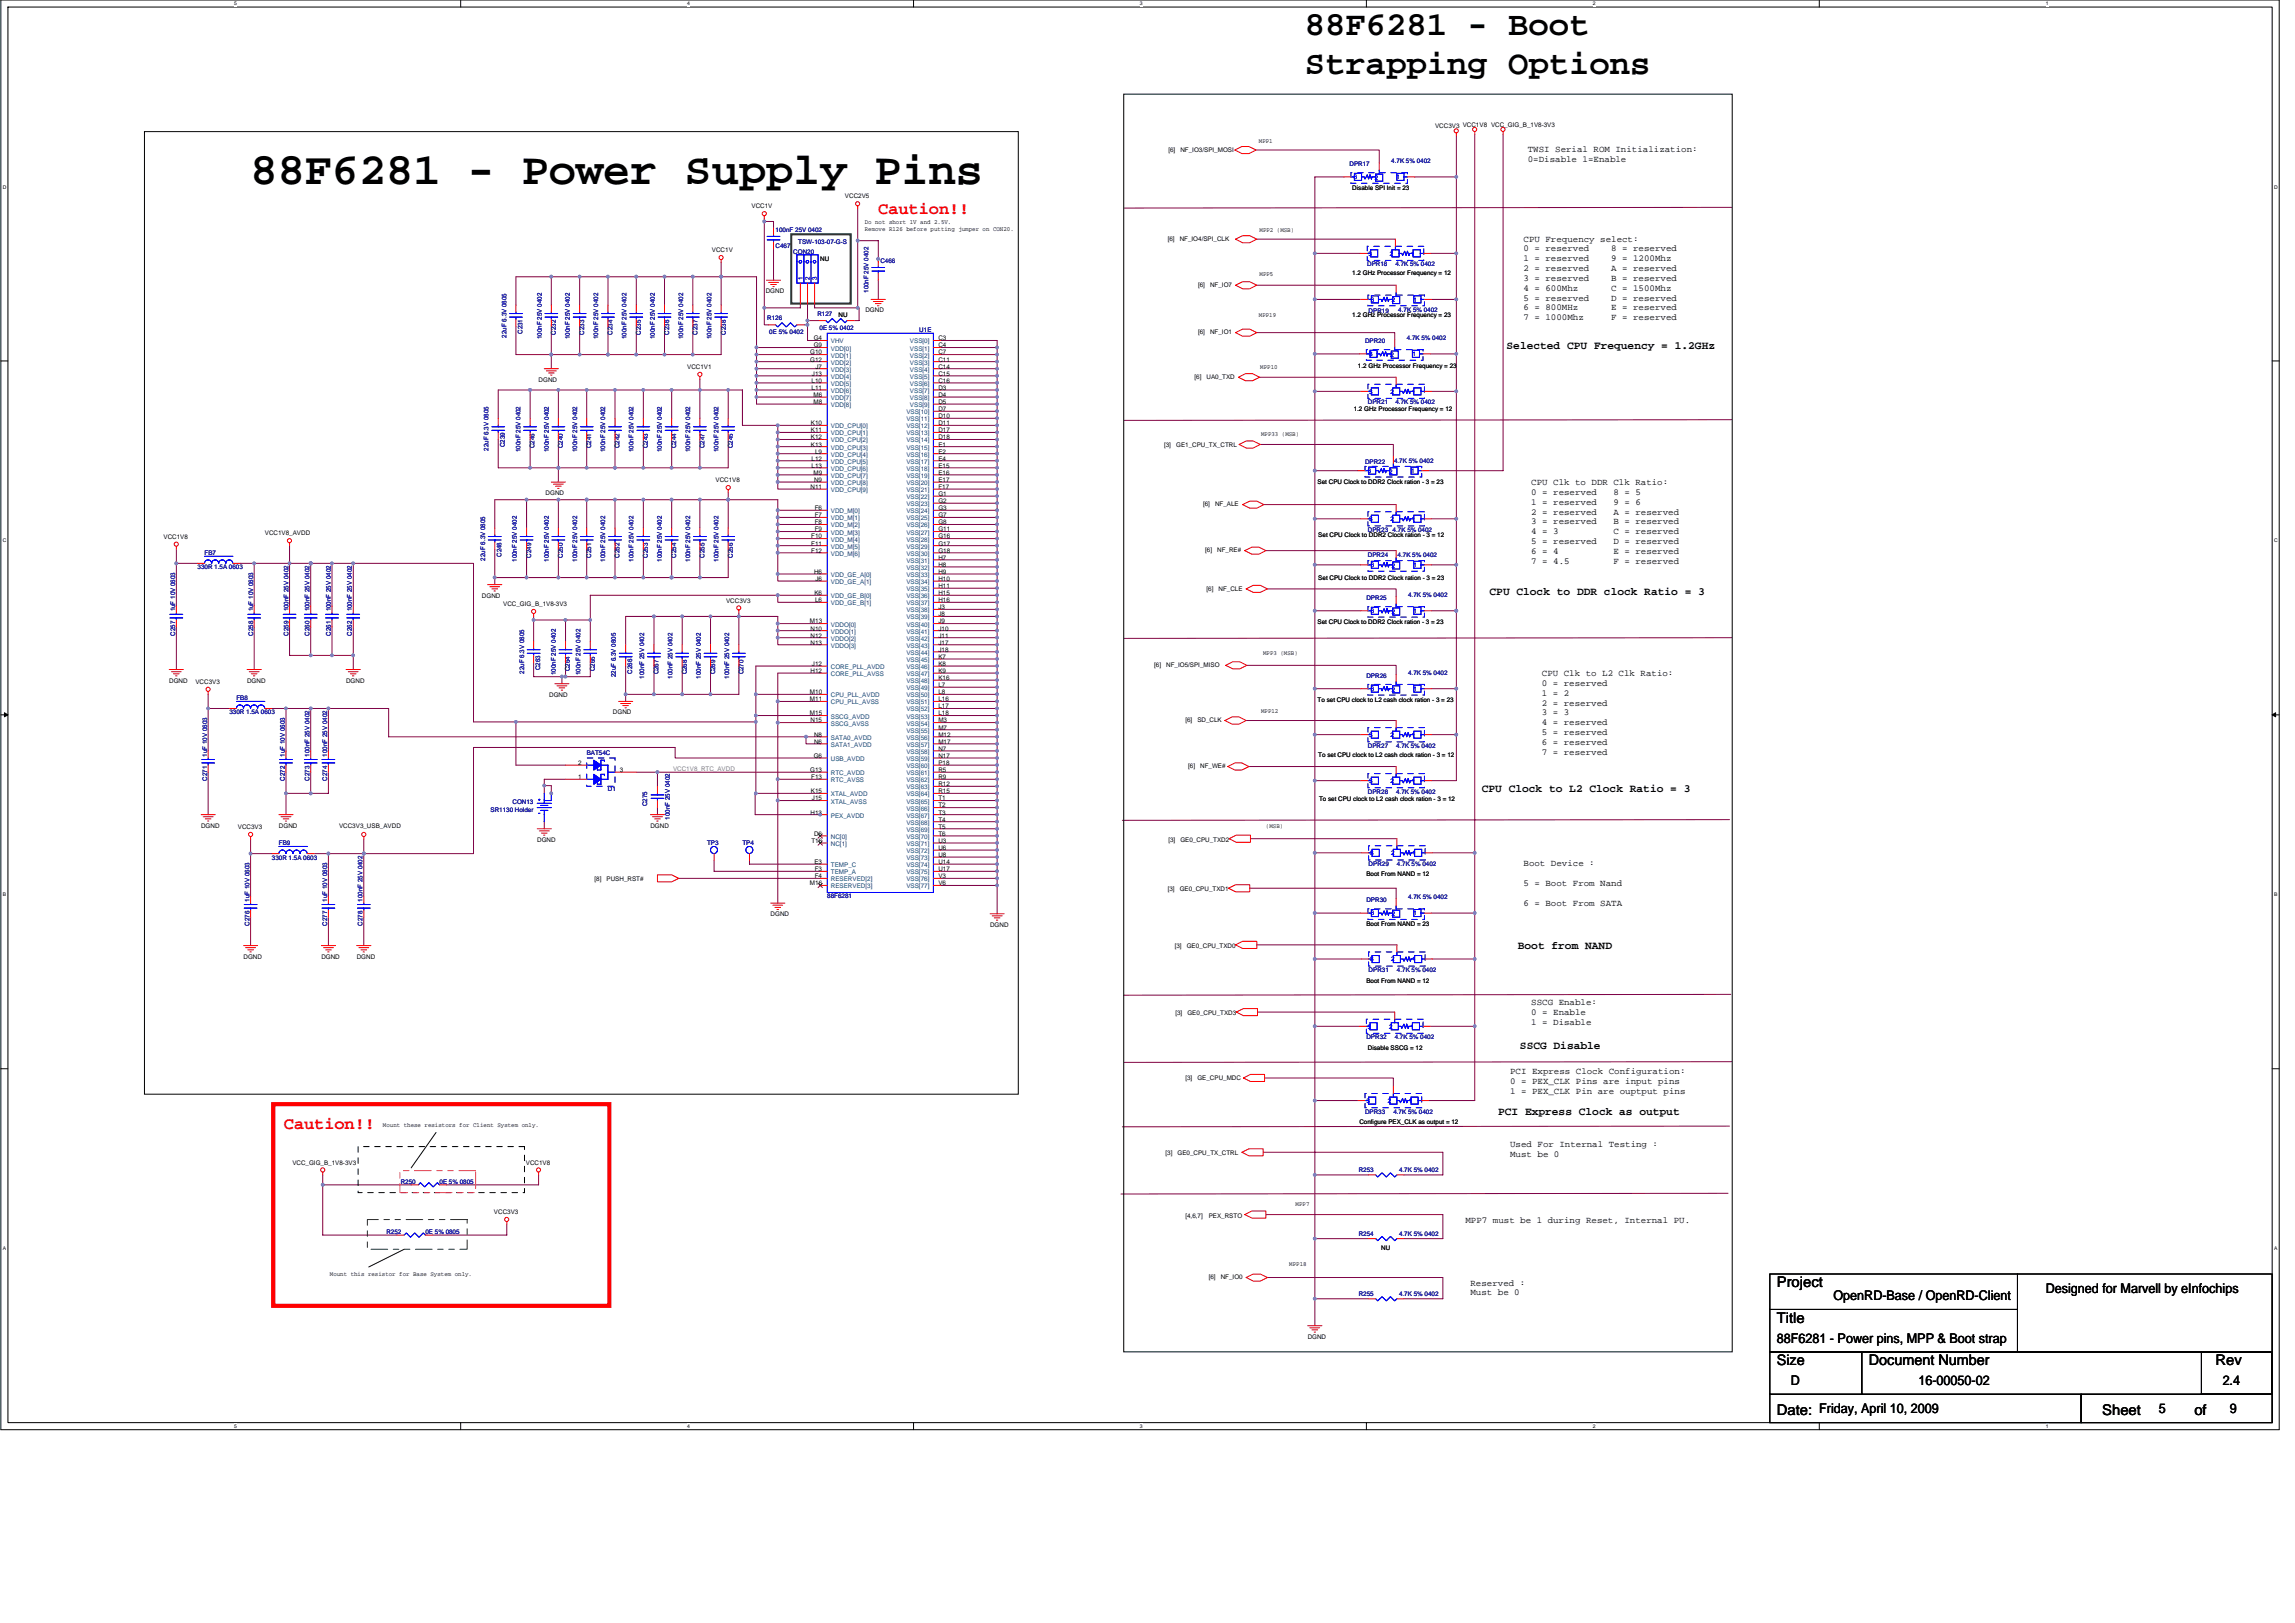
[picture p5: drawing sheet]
<svg xmlns="http://www.w3.org/2000/svg" width="420mm" height="297mm" viewBox="0 0 420 297" stroke-linecap="round" stroke-linejoin="round" font-family="sans-serif">
<defs><g id="words">
<text font-size="8.3" x="45.9" y="33.6">88F6281 - Power Supply Pins</text>
<g font-size="6.2">
<text x="238.9" y="6.5">88F6281 - Boot</text>
<text x="238.9" y="13.5">Strapping Options</text>
</g>
<g font-size="3.1" fill="#f00">
<text x="160.8" y="39.1">Caution!!</text>
<text x="52" y="206.6">Caution!!</text>
</g>
<g font-size="2.7">
<text x="325.3" y="235.6">Project</text>
<text x="325.3" y="242.1">Title</text>
<text x="325.3" y="249.8">Size</text>
<text x="342.1" y="249.9">Document Number</text>
<text x="405.6" y="249.9">Rev</text>
<text x="325.3" y="258.9">Date: Friday, April 10, 2009</text>
<text x="384.9" y="258.9">Sheet</text>
<text x="401.7" y="258.9">of</text>
</g>
<g font-size="2.5">
<text x="335.7" y="238">OpenRD-Base / OpenRD-Client</text>
<text x="374.5" y="236.7">Designed for Marvell by eInfochips</text>
<text x="325.3" y="245.7">88F6281 - Power pins, MPP &amp; Boot strap</text>
<text x="327.9" y="253.5">D</text>
<text x="351.2" y="253.5">16-00050-02</text>
<text x="406.9" y="253.5">2.4</text>
<text x="395.3" y="258.7">5</text>
<text x="408.2" y="258.7">9</text>
</g>
<g font-size="2.1">
<text x="275.8" y="63.9">Selected CPU Frequency = 1.2GHz</text>
<text x="272.7" y="108.9">CPU Clock to DDR clock Ratio = 3</text>
<text x="271.3" y="145">CPU Clock to L2 Clock Ratio = 3</text>
<text x="277.9" y="173.6">Boot from NAND</text>
<text x="278.3" y="191.9">SSCG Disable</text>
<text x="274.3" y="204.1">PCI Express Clock as output</text>
</g>
<g font-size="1.7">
<text x="279.7" y="27.9">TWSI Serial ROM Initialization:</text>
<text x="279.7" y="29.7">0=Disable 1=Enable</text>
<text x="278.9" y="44.2">CPU Frequency select:</text>
<text x="278.9" y="46">0 = reserved</text>
<text x="278.9" y="47.8">1 = reserved</text>
<text x="295" y="46">8 = reserved</text>
<text x="295" y="47.8">9 = 1200Mhz</text>
<text x="278.9" y="49.6">2 = reserved</text>
<text x="278.9" y="51.4">3 = reserved</text>
<text x="278.9" y="53.2">4 = 600Mhz</text>
<text x="295" y="49.6">A = reserved</text>
<text x="295" y="51.4">B = reserved</text>
<text x="295" y="53.2">C = 1500Mhz</text>
<text x="278.9" y="55">5 = reserved</text>
<text x="278.9" y="56.8">6 = 800MHz</text>
<text x="278.9" y="58.6">7 = 1000Mhz</text>
<text x="295" y="55">D = reserved</text>
<text x="295" y="56.8">E = reserved</text>
<text x="295" y="58.6">F = reserved</text>
<text x="280.3" y="88.8">CPU Clk to DDR Clk Ratio:</text>
<text x="280.3" y="90.6">0 = reserved</text>
<text x="280.3" y="92.4">1 = reserved</text>
<text x="280.3" y="94.2">2 = reserved</text>
<text x="280.3" y="96">3 = reserved</text>
<text x="295.4" y="90.6">8 = 5</text>
<text x="295.4" y="92.4">9 = 6</text>
<text x="295.4" y="94.2">A = reserved</text>
<text x="295.4" y="96">B = reserved</text>
<text x="280.3" y="97.8">4 = 3</text>
<text x="280.3" y="99.6">5 = reserved</text>
<text x="280.3" y="101.4">6 = 4</text>
<text x="295.4" y="97.8">C = reserved</text>
<text x="295.4" y="99.6">D = reserved</text>
<text x="295.4" y="101.4">E = reserved</text>
<text x="280.3" y="103.2">7 = 4.5</text>
<text x="295.4" y="103.2">F = reserved</text>
<text x="282.3" y="123.7">CPU Clk to L2 Clk Ratio:</text>
<text x="282.3" y="125.5">0 = reserved</text>
<text x="282.3" y="127.3">1 = 2</text>
<text x="282.3" y="129.1">2 = reserved</text>
<text x="282.3" y="130.9">3 = 3</text>
<text x="282.3" y="132.7">4 = reserved</text>
<text x="282.3" y="134.5">5 = reserved</text>
<text x="282.3" y="136.3">6 = reserved</text>
<text x="282.3" y="138.1">7 = reserved</text>
<text x="278.9" y="158.6">Boot Device :</text>
<text x="278.9" y="162.2">5 = Boot From Nand</text>
<text x="278.9" y="165.8">6 = Boot From SATA</text>
<text x="280.3" y="184">SSCG Enable:</text>
<text x="280.3" y="185.8">0 = Enable</text>
<text x="280.3" y="187.6">1 = Disable</text>
<text x="276.5" y="196.6">PCI Express Clock Configuration:</text>
<text x="276.5" y="198.4">0 = PEX_CLK Pins are input pins</text>
<text x="276.5" y="200.2">1 = PEX_CLK Pin are ouptput pins</text>
<text x="276.5" y="209.9">Used For Internal Testing :</text>
<text x="276.5" y="211.7">Must be 0</text>
<text x="268.3" y="223.9">MPP7 must be 1 during Reset, Internal PU.</text>
<text x="269.2" y="235.3">Reserved :</text>
<text x="269.2" y="237.1">Must be 0</text>
</g>
<g font-size="1.2">
<text x="262.7" y="23.3">VCC3V3 VCC1V8 VCC_GIG_B_1V8-3V3</text>
<text x="213.9" y="27.9">[6]</text>
<text x="216.1" y="27.9">NF_IO3/SPI_MOSI</text>
<text x="230.5" y="26.2">MPP1</text>
<text x="247.6" y="34.8">Disable SPI Init = 23</text>
<text x="137.6" y="38.1">VCC1V</text>
<text x="154.7" y="36.3">VCC2V5</text>
<text x="158.3" y="41">Do not short 1V and 2.5V.</text>
<text x="130.3" y="46.2">VCC1V</text>
<text x="150.2" y="47.7">NU</text>
<text x="158.3" y="42.2">Remove R126 before putting jumper on CON20.</text>
<text x="213.8" y="44.1">[6]</text>
<text x="216" y="44.1">NF_IO4/SPI_CLK</text>
<text x="230.6" y="42.5">MPP2 (MSB)</text>
<text x="140.2" y="53.7">DGND</text>
<text x="219.3" y="52.5">[6]</text>
<text x="221.5" y="52.5">NF_IO7</text>
<text x="230.6" y="50.6">MPP5</text>
<text x="247.6" y="50.3">1.2 GHz Processor Frequency = 12</text>
<text x="153.5" y="57.9">NU</text>
<text x="158.4" y="57.2">DGND</text>
<text x="230.5" y="58.1">MPP19</text>
<text x="247.6" y="58.1">1.2 GHz Processor Frequency = 23</text>
<text x="148.3" y="64.9">G10</text>
<text x="149" y="63.6">G9</text>
<text x="149" y="62.3">G4</text>
<text x="171.8" y="62.3">C3</text>
<text x="171.8" y="63.6">C4</text>
<text x="171.8" y="64.9">C7</text>
<text x="219.3" y="61.2">[6]</text>
<text x="221.5" y="61.2">NF_IO1</text>
<text x="98.6" y="69.9">DGND</text>
<text x="125.8" y="67.5">VCC1V1</text>
<text x="148.3" y="66.2">G12</text>
<text x="148.6" y="70.1">L10</text>
<text x="148.6" y="71.4">L11</text>
<text x="148.6" y="68.8">J13</text>
<text x="149.3" y="67.5">J7</text>
<text x="171.8" y="70.1">C16</text>
<text x="171.8" y="71.4">D3</text>
<text x="171.8" y="66.2">C11</text>
<text x="171.8" y="67.5">C14</text>
<text x="171.8" y="68.8">C15</text>
<text x="218.7" y="69.3">[6]</text>
<text x="220.9" y="69.3">UA0_TXD</text>
<text x="230.7" y="67.5">MPP10</text>
<text x="248.6" y="67.4">1.2 GHz Processor Frequency = 23</text>
<text x="148.5" y="77.8">K10</text>
<text x="148.9" y="72.6">M6</text>
<text x="148.9" y="73.9">M8</text>
<text x="171.8" y="75.2">D7</text>
<text x="171.8" y="76.5">D10</text>
<text x="171.8" y="77.8">D11</text>
<text x="171.8" y="72.6">D4</text>
<text x="171.8" y="73.9">D5</text>
<text x="247.8" y="75.3">1.2 GHz Processor Frequency = 12</text>
<text x="148.5" y="79.1">K11</text>
<text x="148.5" y="80.4">K12</text>
<text x="148.5" y="81.7">K13</text>
<text x="149.2" y="83">L9</text>
<text x="171.8" y="83">E2</text>
<text x="171.8" y="79.1">D17</text>
<text x="171.8" y="81.7">E1</text>
<text x="171.8" y="80.4">D18</text>
<text x="213.1" y="81.8">[3]</text>
<text x="215.3" y="81.8">GE1_CPU_TX_CTRL</text>
<text x="230.9" y="79.8">MPP33 (MSB)</text>
<text x="131" y="88.3">VCC1V8</text>
<text x="148.4" y="89.5">N11</text>
<text x="148.6" y="84.3">L12</text>
<text x="148.6" y="85.6">L13</text>
<text x="148.9" y="86.9">M9</text>
<text x="149" y="88.2">N9</text>
<text x="171.8" y="84.3">E4</text>
<text x="171.8" y="86.9">E16</text>
<text x="171.8" y="88.2">E17</text>
<text x="171.8" y="89.5">F17</text>
<text x="171.8" y="85.6">E15</text>
<text x="241.2" y="88.5">Set CPU Clock to DDR2 Clock ration - 3 = 23</text>
<text x="99.9" y="90.6">DGND</text>
<text x="149.2" y="93.4">F6</text>
<text x="149.2" y="94.7">F7</text>
<text x="149.2" y="96">F8</text>
<text x="171.8" y="90.8">G1</text>
<text x="171.8" y="92.1">G2</text>
<text x="171.8" y="94.7">G7</text>
<text x="171.8" y="96">G8</text>
<text x="171.8" y="93.4">G3</text>
<text x="220.2" y="92.7">[6]</text>
<text x="222.5" y="92.7">NF_ALE</text>
<text x="29.9" y="98.6">VCC1V8</text>
<text x="48.5" y="97.8">VCC1V8_AVDD</text>
<text x="148.5" y="98.6">F10</text>
<text x="148.5" y="99.8">F11</text>
<text x="148.5" y="101.2">F12</text>
<text x="149.2" y="97.3">F9</text>
<text x="171.8" y="97.3">G11</text>
<text x="171.8" y="98.6">G16</text>
<text x="171.8" y="101.2">G18</text>
<text x="171.8" y="99.8">G17</text>
<text x="220.6" y="101.1">[6]</text>
<text x="222.8" y="101.1">NF_RE#</text>
<text x="241.4" y="98.4">Set CPU Clock to DDR2 Clock ration - 3 = 12</text>
<text x="149" y="105">H6</text>
<text x="149.3" y="106.3">J6</text>
<text x="171.8" y="106.3">H10</text>
<text x="171.8" y="107.6">H11</text>
<text x="171.8" y="102.4">H7</text>
<text x="171.8" y="103.7">H8</text>
<text x="171.8" y="105">H9</text>
<text x="241.4" y="106.1">Set CPU Clock to DDR2 Clock ration - 3 = 23</text>
<text x="88.2" y="109.4">DGND</text>
<text x="92.1" y="110.9">VCC_GIG_B_1V8-3V3</text>
<text x="132.9" y="110.3">VCC3V3</text>
<text x="149.1" y="108.9">K6</text>
<text x="149.2" y="110.2">L6</text>
<text x="171.8" y="110.2">H16</text>
<text x="171.8" y="111.5">J3</text>
<text x="171.8" y="112.8">J8</text>
<text x="171.8" y="108.9">H15</text>
<text x="220.9" y="108.1">[6]</text>
<text x="223.1" y="108.1">NF_CLE</text>
<text x="148.3" y="114.1">M13</text>
<text x="148.4" y="115.4">N10</text>
<text x="148.4" y="116.7">N12</text>
<text x="148.4" y="118">N13</text>
<text x="171.8" y="118">J17</text>
<text x="171.8" y="119.3">J18</text>
<text x="171.8" y="114.1">J9</text>
<text x="171.8" y="115.4">J10</text>
<text x="171.8" y="116.7">J11</text>
<text x="231.3" y="119.9">MPP3 (MSB)</text>
<text x="241.2" y="114.2">Set CPU Clock to DDR2 Clock ration - 3 = 23</text>
<text x="31" y="124.9">DGND</text>
<text x="35.8" y="125.2">VCC3V3</text>
<text x="45.2" y="124.9">DGND</text>
<text x="63.4" y="124.9">DGND</text>
<text x="148.4" y="123.2">H12</text>
<text x="148.6" y="121.9">J12</text>
<text x="171.8" y="120.6">K7</text>
<text x="171.8" y="121.9">K8</text>
<text x="171.8" y="124.5">K16</text>
<text x="171.8" y="123.2">K9</text>
<text x="171.8" y="125.8">L7</text>
<text x="211.3" y="122.1">[6]</text>
<text x="213.5" y="122.1">NF_IO5/SPI_MISO</text>
<text x="100.6" y="127.5">DGND</text>
<text x="112.2" y="130.7">DGND</text>
<text x="148.3" y="127.1">M10</text>
<text x="148.3" y="128.4">M11</text>
<text x="148.3" y="130.9">M15</text>
<text x="171.8" y="128.4">L16</text>
<text x="171.8" y="129.6">L17</text>
<text x="171.8" y="130.9">L18</text>
<text x="171.8" y="127.1">L8</text>
<text x="230.9" y="130.5">MPP12</text>
<text x="241.2" y="128.4">To set CPU clock to L2 cash clock ration - 3 = 23</text>
<text x="148.4" y="132.2">N15</text>
<text x="149" y="134.8">N8</text>
<text x="149" y="136.1">N6</text>
<text x="171.8" y="132.2">M3</text>
<text x="171.8" y="134.8">M12</text>
<text x="171.8" y="136.1">M17</text>
<text x="171.8" y="137.4">N7</text>
<text x="171.8" y="133.5">M7</text>
<text x="217" y="132.2">[6]</text>
<text x="219.2" y="132.2">SD_CLK</text>
<text x="105.8" y="142.6">1</text>
<text x="105.8" y="140">2</text>
<text x="113.5" y="141.3">3</text>
<text x="148.3" y="141.3">G13</text>
<text x="148.5" y="142.6">F13</text>
<text x="149" y="138.7">G6</text>
<text x="171.8" y="138.7">N17</text>
<text x="171.8" y="140">P18</text>
<text x="171.8" y="143.9">R12</text>
<text x="171.8" y="141.3">R5</text>
<text x="171.8" y="142.6">R9</text>
<text x="217.5" y="140.6">[6]</text>
<text x="219.7" y="140.6">NF_WE#</text>
<text x="241.4" y="138.5">To set CPU clock to L2 cash clock ration - 3 = 12</text>
<text x="148.4" y="149.1">H13</text>
<text x="148.5" y="145.2">K15</text>
<text x="148.6" y="146.5">J15</text>
<text x="171.8" y="145.2">R15</text>
<text x="171.8" y="146.5">T1</text>
<text x="171.8" y="149.1">T3</text>
<text x="171.8" y="147.8">T2</text>
<text x="241.5" y="146.7">To set CPU clock to L2 cash clock ration - 3 = 12</text>
<text x="36.8" y="151.5">DGND</text>
<text x="43.5" y="151.7">VCC3V3</text>
<text x="51.1" y="151.5">DGND</text>
<text x="62.1" y="151.6">VCC3V3_USB_AVDD</text>
<text x="98.4" y="154.1">DGND</text>
<text x="119.1" y="151.5">DGND</text>
<text x="148.5" y="154.3">T16</text>
<text x="149" y="153">D6</text>
<text x="171.8" y="153">T6</text>
<text x="171.8" y="154.3">U3</text>
<text x="171.8" y="151.7">T5</text>
<text x="171.8" y="150.4">T4</text>
<text x="171.8" y="155.6">U6</text>
<text x="213.9" y="154.1">[3]</text>
<text x="216.1" y="154.1">GE0_CPU_TXD2</text>
<text x="231.8" y="151.6">(MSB)</text>
<text x="108.8" y="161.2">[8]</text>
<text x="111.1" y="161.2">PUSH_RST#</text>
<text x="149.1" y="158.1">E3</text>
<text x="149.2" y="159.4">F3</text>
<text x="149.2" y="160.7">F4</text>
<text x="171.8" y="156.8">U8</text>
<text x="171.8" y="158.1">U14</text>
<text x="171.8" y="159.4">U17</text>
<text x="171.8" y="160.7">V3</text>
<text x="250.2" y="160.4">Boot From NAND = 12</text>
<text x="141.1" y="167.7">DGND</text>
<text x="148.3" y="162">M16</text>
<text x="171.8" y="162">V6</text>
<text x="213.8" y="163.1">[3]</text>
<text x="216" y="163.1">GE0_CPU_TXD1</text>
<text x="181.3" y="169.6">DGND</text>
<text x="215.1" y="173.5">[3]</text>
<text x="217.3" y="173.5">GE0_CPU_TXD0</text>
<text x="250.2" y="169.5">Boot From NAND = 23</text>
<text x="44.6" y="175.4">DGND</text>
<text x="58.8" y="175.4">DGND</text>
<text x="65.3" y="175.4">DGND</text>
<text x="250.2" y="179.8">Boot From NAND = 12</text>
<text x="215.2" y="185.8">[3]</text>
<text x="217.4" y="185.8">GE0_CPU_TXD3</text>
<text x="217" y="197.7">[3]</text>
<text x="219.2" y="197.7">GE_CPU_MDC</text>
<text x="250.4" y="192.2">Disable SSCG = 12</text>
<text x="70.1" y="206.3">Mount these resistors for Client System only.</text>
<text x="248.9" y="205.7">Configure PEX_CLK as output = 12</text>
<text x="53.5" y="213.1">VCC_GIG_B_1V8-3V3</text>
<text x="96.3" y="213.1">VCC1V8</text>
<text x="213.4" y="211.5">[3]</text>
<text x="215.6" y="211.5">GE0_CPU_TX_CTRL</text>
<text x="237.2" y="220.6">MPP7</text>
<text x="90.4" y="222.2">VCC3V3</text>
<text x="217" y="222.8">[4,6,7]</text>
<text x="221.3" y="222.8">PEX_RSTO</text>
<text x="60.4" y="233.5">Mount this resistor for Base System only.</text>
<text x="236" y="231.7">MPP18</text>
<text x="252.9" y="228.7">NU</text>
<text x="221.3" y="234.1">[6]</text>
<text x="223.5" y="234.1">NF_IO0</text>
<text x="239.4" y="245">DGND</text>
</g>
<g font-size="1.2" fill="#000080">
<text x="254.7" y="29.8">4.7K 5% 0402</text>
<text x="247.1" y="30.4">DPR17</text>
<text x="142" y="45.4">C467</text>
<text x="142" y="42.5">100nF 25V 0402</text>
<text x="145.2" y="46.4">CON20</text>
<text x="146.1" y="44.7">TSW-103-07-G-S</text>
<text x="159" y="53.6" transform="rotate(-90 159 53.6)">100nF 25V 0402</text>
<text x="161.2" y="48.2">C466</text>
<text x="250.3" y="48.7">DPR18</text>
<text x="255.5" y="48.7">4.7K 5% 0402</text>
<text x="140.5" y="58.6">R126</text>
<text x="149.6" y="57.8">R127</text>
<text x="250.6" y="57.3">DPR19</text>
<text x="256" y="57">4.7K 5% 0402</text>
<text x="92.7" y="61.8" transform="rotate(-90 92.7 61.8)">22uF 6.3V 0805</text>
<text x="95.7" y="61.1" transform="rotate(-90 95.7 61.1)">C231</text>
<text x="99.2" y="62" transform="rotate(-90 99.2 62)">100nF 25V 0402</text>
<text x="101.8" y="61.3" transform="rotate(-90 101.8 61.3)">C232</text>
<text x="104.3" y="62" transform="rotate(-90 104.3 62)">100nF 25V 0402</text>
<text x="106.9" y="61.3" transform="rotate(-90 106.9 61.3)">C233</text>
<text x="109.5" y="62" transform="rotate(-90 109.5 62)">100nF 25V 0402</text>
<text x="112.1" y="61.3" transform="rotate(-90 112.1 61.3)">C234</text>
<text x="114.7" y="62" transform="rotate(-90 114.7 62)">100nF 25V 0402</text>
<text x="117.3" y="61.3" transform="rotate(-90 117.3 61.3)">C235</text>
<text x="119.9" y="62" transform="rotate(-90 119.9 62)">100nF 25V 0402</text>
<text x="122.5" y="61.3" transform="rotate(-90 122.5 61.3)">C236</text>
<text x="125.1" y="62" transform="rotate(-90 125.1 62)">100nF 25V 0402</text>
<text x="127.7" y="61.3" transform="rotate(-90 127.7 61.3)">C237</text>
<text x="130.2" y="62" transform="rotate(-90 130.2 62)">100nF 25V 0402</text>
<text x="132.9" y="61.3" transform="rotate(-90 132.9 61.3)">C238</text>
<text x="140.8" y="61.2">0E 5% 0402</text>
<text x="150" y="60.4">0E 5% 0402</text>
<text x="168.3" y="60.8">U1E</text>
<text x="249.9" y="62.7">DPR20</text>
<text x="257.5" y="62.2">4.7K 5% 0402</text>
<text x="250.4" y="74">DPR21</text>
<text x="255.5" y="74">4.7K 5% 0402</text>
<text x="89.5" y="82.5" transform="rotate(-90 89.5 82.5)">22uF 6.3V 0805</text>
<text x="92.4" y="81.9" transform="rotate(-90 92.4 81.9)">C239</text>
<text x="95.3" y="82.8" transform="rotate(-90 95.3 82.8)">100nF 25V 0402</text>
<text x="97.9" y="82" transform="rotate(-90 97.9 82)">C246</text>
<text x="100.5" y="82.8" transform="rotate(-90 100.5 82.8)">100nF 25V 0402</text>
<text x="103" y="82" transform="rotate(-90 103 82)">C240</text>
<text x="105.7" y="82.8" transform="rotate(-90 105.7 82.8)">100nF 25V 0402</text>
<text x="108.2" y="82" transform="rotate(-90 108.2 82)">C241</text>
<text x="110.8" y="82.8" transform="rotate(-90 110.8 82.8)">100nF 25V 0402</text>
<text x="113.4" y="82" transform="rotate(-90 113.4 82)">C242</text>
<text x="116" y="82.8" transform="rotate(-90 116 82.8)">100nF 25V 0402</text>
<text x="118.6" y="82" transform="rotate(-90 118.6 82)">C243</text>
<text x="121.2" y="82.8" transform="rotate(-90 121.2 82.8)">100nF 25V 0402</text>
<text x="123.8" y="82" transform="rotate(-90 123.8 82)">C244</text>
<text x="126.4" y="82.8" transform="rotate(-90 126.4 82.8)">100nF 25V 0402</text>
<text x="129" y="82" transform="rotate(-90 129 82)">C247</text>
<text x="131.6" y="82.8" transform="rotate(-90 131.6 82.8)">100nF 25V 0402</text>
<text x="134.1" y="82" transform="rotate(-90 134.1 82)">C245</text>
<text x="249.9" y="84.9">DPR22</text>
<text x="255.2" y="84.8">4.7K 5% 0402</text>
<text x="37.5" y="101.6">FB7</text>
<text x="91.8" y="101.9" transform="rotate(-90 91.8 101.9)">C248</text>
<text x="250.4" y="102">DPR24</text>
<text x="250.4" y="97.3">DPR23</text>
<text x="255" y="97.3">4.7K 5% 0402</text>
<text x="255.9" y="102">4.7K 5% 0402</text>
<text x="36.2" y="104.2">330R 1.5A 0603</text>
<text x="88.8" y="102.6" transform="rotate(-90 88.8 102.6)">22uF 6.3V 0805</text>
<text x="94.6" y="102.8" transform="rotate(-90 94.6 102.8)">100nF 25V 0402</text>
<text x="97.2" y="102.1" transform="rotate(-90 97.2 102.1)">C249</text>
<text x="100.5" y="102.8" transform="rotate(-90 100.5 102.8)">100nF 25V 0402</text>
<text x="103" y="102.1" transform="rotate(-90 103 102.1)">C250</text>
<text x="105.7" y="102.8" transform="rotate(-90 105.7 102.8)">100nF 25V 0402</text>
<text x="108.2" y="102.1" transform="rotate(-90 108.2 102.1)">C251</text>
<text x="110.8" y="102.8" transform="rotate(-90 110.8 102.8)">100nF 25V 0402</text>
<text x="113.4" y="102.1" transform="rotate(-90 113.4 102.1)">C252</text>
<text x="116" y="102.8" transform="rotate(-90 116 102.8)">100nF 25V 0402</text>
<text x="118.6" y="102.1" transform="rotate(-90 118.6 102.1)">C253</text>
<text x="121.2" y="102.8" transform="rotate(-90 121.2 102.8)">100nF 25V 0402</text>
<text x="123.8" y="102.1" transform="rotate(-90 123.8 102.1)">C254</text>
<text x="126.4" y="102.8" transform="rotate(-90 126.4 102.8)">100nF 25V 0402</text>
<text x="129" y="102.1" transform="rotate(-90 129 102.1)">C255</text>
<text x="131.6" y="102.8" transform="rotate(-90 131.6 102.8)">100nF 25V 0402</text>
<text x="134.1" y="102.1" transform="rotate(-90 134.1 102.1)">C256</text>
<text x="32.1" y="111.9" transform="rotate(-90 32.1 111.9)">1uF 10V 0603</text>
<text x="46.3" y="111.9" transform="rotate(-90 46.3 111.9)">1uF 10V 0603</text>
<text x="52.8" y="111.9" transform="rotate(-90 52.8 111.9)">100nF 25V 0402</text>
<text x="56.7" y="111.9" transform="rotate(-90 56.7 111.9)">100nF 25V 0402</text>
<text x="60.6" y="111.9" transform="rotate(-90 60.6 111.9)">100nF 25V 0402</text>
<text x="64.4" y="111.9" transform="rotate(-90 64.4 111.9)">100nF 25V 0402</text>
<text x="250.2" y="109.7">DPR25</text>
<text x="257.8" y="109.2">4.7K 5% 0402</text>
<text x="32.1" y="116.3" transform="rotate(-90 32.1 116.3)">C257</text>
<text x="46.3" y="116.3" transform="rotate(-90 46.3 116.3)">C258</text>
<text x="52.8" y="116.3" transform="rotate(-90 52.8 116.3)">C259</text>
<text x="56.7" y="116.3" transform="rotate(-90 56.7 116.3)">C260</text>
<text x="60.6" y="116.3" transform="rotate(-90 60.6 116.3)">C261</text>
<text x="64.4" y="116.3" transform="rotate(-90 64.4 116.3)">C262</text>
<text x="95.9" y="123.3" transform="rotate(-90 95.9 123.3)">22uF 6.3V 0805</text>
<text x="98.9" y="122.7" transform="rotate(-90 98.9 122.7)">C263</text>
<text x="101.8" y="123.6" transform="rotate(-90 101.8 123.6)">100nF 25V 0402</text>
<text x="104.3" y="122.8" transform="rotate(-90 104.3 122.8)">C264</text>
<text x="106.3" y="123.6" transform="rotate(-90 106.3 123.6)">100nF 25V 0402</text>
<text x="108.9" y="122.8" transform="rotate(-90 108.9 122.8)">C265</text>
<text x="112.8" y="124" transform="rotate(-90 112.8 124)">22uF 6.3V 0805</text>
<text x="115.7" y="123.3" transform="rotate(-90 115.7 123.3)">C266</text>
<text x="118" y="124.2" transform="rotate(-90 118 124.2)">100nF 25V 0402</text>
<text x="120.5" y="123.4" transform="rotate(-90 120.5 123.4)">C267</text>
<text x="123.1" y="124.2" transform="rotate(-90 123.1 124.2)">100nF 25V 0402</text>
<text x="125.7" y="123.4" transform="rotate(-90 125.7 123.4)">C268</text>
<text x="128.3" y="124.2" transform="rotate(-90 128.3 124.2)">100nF 25V 0402</text>
<text x="130.9" y="123.4" transform="rotate(-90 130.9 123.4)">C269</text>
<text x="133.5" y="124.2" transform="rotate(-90 133.5 124.2)">100nF 25V 0402</text>
<text x="136.1" y="123.4" transform="rotate(-90 136.1 123.4)">C270</text>
<text x="250.2" y="124">DPR26</text>
<text x="257.8" y="123.5">4.7K 5% 0402</text>
<text x="42" y="130.7">330R 1.5A 0603</text>
<text x="43.3" y="128.2">FB8</text>
<text x="250.4" y="136.8">DPR27</text>
<text x="255.6" y="136.8">4.7K 5% 0402</text>
<text x="37.9" y="142.9" transform="rotate(-90 37.9 142.9)">C271</text>
<text x="37.9" y="138.5" transform="rotate(-90 37.9 138.5)">1uF 10V 0603</text>
<text x="52.1" y="142.9" transform="rotate(-90 52.1 142.9)">C272</text>
<text x="52.1" y="138.5" transform="rotate(-90 52.1 138.5)">1uF 10V 0603</text>
<text x="56.7" y="142.9" transform="rotate(-90 56.7 142.9)">C273</text>
<text x="56.7" y="138.5" transform="rotate(-90 56.7 138.5)">100nF 25V 0402</text>
<text x="59.9" y="142.9" transform="rotate(-90 59.9 142.9)">C274</text>
<text x="59.9" y="138.5" transform="rotate(-90 59.9 138.5)">100nF 25V 0402</text>
<text x="107.4" y="138.3">BAT54C</text>
<text x="89.8" y="148.6">SR1130 Holder</text>
<text x="93.8" y="147.2">CON13</text>
<text x="111.3" y="144.7">D1</text>
<text x="118.5" y="147.5" transform="rotate(-90 118.5 147.5)">C275</text>
<text x="250.4" y="145.2">DPR28</text>
<text x="255.6" y="145.2">4.7K 5% 0402</text>
<text x="51.1" y="154.7">FB9</text>
<text x="122.6" y="150" transform="rotate(-90 122.6 150)">100nF 25V 0402</text>
<text x="129.4" y="154.7">TP3</text>
<text x="135.9" y="154.7">TP4</text>
<text x="49.8" y="157.3">330R 1.5A 0603</text>
<text x="250.6" y="158.5">DPR29</text>
<text x="255.7" y="158.5">4.7K 5% 0402</text>
<text x="45.7" y="165" transform="rotate(-90 45.7 165)">1uF 10V 0603</text>
<text x="59.9" y="165" transform="rotate(-90 59.9 165)">1uF 10V 0603</text>
<text x="66.4" y="165" transform="rotate(-90 66.4 165)">100nF 25V 0402</text>
<text x="151.5" y="164.4">88F6281</text>
<text x="250.2" y="165.1">DPR30</text>
<text x="257.8" y="164.5">4.7K 5% 0402</text>
<text x="45.7" y="169.4" transform="rotate(-90 45.7 169.4)">C276</text>
<text x="59.9" y="169.4" transform="rotate(-90 59.9 169.4)">C277</text>
<text x="66.4" y="169.4" transform="rotate(-90 66.4 169.4)">C278</text>
<text x="250.6" y="177.9">DPR31</text>
<text x="255.7" y="177.9">4.7K 5% 0402</text>
<text x="250.2" y="190.2">DPR32</text>
<text x="255.3" y="190.2">4.7K 5% 0402</text>
<text x="249.9" y="203.8">DPR33</text>
<text x="255.1" y="203.8">4.7K 5% 0402</text>
<text x="248.7" y="214.6">R253</text>
<text x="256.1" y="214.6">4.7K 5% 0402</text>
<text x="73.4" y="216.6">R250</text>
<text x="80.5" y="216.6">0E 5% 0805</text>
<text x="70.7" y="225.8">R252</text>
<text x="77.9" y="225.8">0E 5% 0805</text>
<text x="248.7" y="226.2">R254</text>
<text x="256.1" y="226.2">4.7K 5% 0402</text>
<text x="248.7" y="237.2">R255</text>
<text x="256.1" y="237.2">4.7K 5% 0402</text>
</g>
<g font-size="1.2" fill="#00f">
<text x="247.8" y="32.8">3</text>
<text x="251.7" y="32.9">2</text>
<text x="255.7" y="32.8">1</text>
<text x="250.6" y="46.8">3</text>
<text x="254.4" y="46.8">2</text>
<text x="258.3" y="46.8">1</text>
<text x="147" y="51.3" transform="rotate(-90 147 51.3)">1</text>
<text x="148.3" y="51.3" transform="rotate(-90 148.3 51.3)">2</text>
<text x="149.6" y="51.3" transform="rotate(-90 149.6 51.3)">3</text>
<text x="250.9" y="55.2">3</text>
<text x="254.8" y="55.4">2</text>
<text x="258.8" y="55.2">1</text>
<text x="250.7" y="65.2">3</text>
<text x="254.6" y="65.3">2</text>
<text x="258.6" y="65.2">1</text>
<text x="250.7" y="72.1">3</text>
<text x="254.6" y="72.1">2</text>
<text x="258.5" y="72.1">1</text>
<text x="250.4" y="86.6">3</text>
<text x="254.3" y="86.7">2</text>
<text x="258.3" y="86.6">1</text>
<text x="250.7" y="95.4">3</text>
<text x="254.6" y="95.4">2</text>
<text x="258.5" y="95.4">1</text>
<text x="250.9" y="103.8">3</text>
<text x="254.8" y="103.9">2</text>
<text x="258.8" y="103.8">1</text>
<text x="250.9" y="112.2">3</text>
<text x="254.8" y="112.4">2</text>
<text x="258.8" y="112.2">1</text>
<text x="250.9" y="126.5">3</text>
<text x="254.8" y="126.6">2</text>
<text x="258.8" y="126.5">1</text>
<text x="250.7" y="134.9">3</text>
<text x="254.6" y="134.9">2</text>
<text x="258.5" y="134.9">1</text>
<text x="250.7" y="143.3">3</text>
<text x="254.6" y="143.3">2</text>
<text x="258.5" y="143.3">1</text>
<text x="250.8" y="156.5">3</text>
<text x="254.7" y="156.5">2</text>
<text x="258.6" y="156.5">1</text>
<text x="250.9" y="167.5">3</text>
<text x="254.8" y="167.7">2</text>
<text x="258.8" y="167.5">1</text>
<text x="250.8" y="176">3</text>
<text x="254.7" y="176">2</text>
<text x="258.6" y="176">1</text>
<text x="250.4" y="188.3">3</text>
<text x="254.3" y="188.3">2</text>
<text x="258.2" y="188.3">1</text>
<text x="250.2" y="201.9">3</text>
<text x="254.1" y="201.9">2</text>
<text x="257.9" y="201.9">1</text>
</g>
<g font-size="1.2" fill="#004080">
<text x="152.1" y="64.2">VDD[0]</text>
<text x="152.1" y="65.4">VDD[1]</text>
<text x="152.1" y="62.9">VHV</text>
<text x="166.6" y="62.9">VSS[0]</text>
<text x="166.6" y="64.2">VSS[1]</text>
<text x="166.6" y="65.4">VSS[2]</text>
<text x="152.1" y="70.6">VDD[5]</text>
<text x="152.1" y="68">VDD[3]</text>
<text x="152.1" y="66.7">VDD[2]</text>
<text x="152.1" y="69.3">VDD[4]</text>
<text x="152.1" y="71.9">VDD[6]</text>
<text x="166.6" y="70.6">VSS[6]</text>
<text x="166.6" y="71.9">VSS[7]</text>
<text x="166.6" y="66.7">VSS[3]</text>
<text x="166.6" y="68">VSS[4]</text>
<text x="166.6" y="69.3">VSS[5]</text>
<text x="152.1" y="73.2">VDD[7]</text>
<text x="152.1" y="74.5">VDD[8]</text>
<text x="165.9" y="75.8">VSS[10]</text>
<text x="165.9" y="77.1">VSS[11]</text>
<text x="166.6" y="73.2">VSS[8]</text>
<text x="166.6" y="74.5">VSS[9]</text>
<text x="152.1" y="78.4">VDD_CPU[0]</text>
<text x="152.1" y="79.7">VDD_CPU[1]</text>
<text x="152.1" y="81">VDD_CPU[2]</text>
<text x="152.1" y="82.3">VDD_CPU[3]</text>
<text x="152.1" y="83.6">VDD_CPU[4]</text>
<text x="165.9" y="83.6">VSS[16]</text>
<text x="165.9" y="78.4">VSS[12]</text>
<text x="165.9" y="79.7">VSS[13]</text>
<text x="165.9" y="82.3">VSS[15]</text>
<text x="165.9" y="81">VSS[14]</text>
<text x="152.1" y="84.9">VDD_CPU[5]</text>
<text x="152.1" y="86.2">VDD_CPU[6]</text>
<text x="152.1" y="87.5">VDD_CPU[7]</text>
<text x="152.1" y="88.8">VDD_CPU[8]</text>
<text x="165.9" y="84.9">VSS[17]</text>
<text x="165.9" y="87.5">VSS[19]</text>
<text x="165.9" y="88.8">VSS[20]</text>
<text x="165.9" y="86.2">VSS[18]</text>
<text x="152.1" y="93.9">VDD_M[0]</text>
<text x="152.1" y="95.2">VDD_M[1]</text>
<text x="152.1" y="90.1">VDD_CPU[9]</text>
<text x="165.9" y="90.1">VSS[21]</text>
<text x="165.9" y="91.4">VSS[22]</text>
<text x="165.9" y="92.6">VSS[23]</text>
<text x="165.9" y="95.2">VSS[25]</text>
<text x="165.9" y="93.9">VSS[24]</text>
<text x="152.1" y="96.5">VDD_M[2]</text>
<text x="152.1" y="97.8">VDD_M[3]</text>
<text x="152.1" y="99.1">VDD_M[4]</text>
<text x="152.1" y="100.4">VDD_M[5]</text>
<text x="152.1" y="101.7">VDD_M[6]</text>
<text x="165.9" y="96.5">VSS[26]</text>
<text x="165.9" y="97.8">VSS[27]</text>
<text x="165.9" y="99.1">VSS[28]</text>
<text x="165.9" y="101.7">VSS[30]</text>
<text x="165.9" y="100.4">VSS[29]</text>
<text x="152.1" y="105.6">VDD_GE_A[0]</text>
<text x="152.1" y="106.9">VDD_GE_A[1]</text>
<text x="165.9" y="106.9">VSS[34]</text>
<text x="165.9" y="103">VSS[31]</text>
<text x="165.9" y="104.3">VSS[32]</text>
<text x="165.9" y="105.6">VSS[33]</text>
<text x="152.1" y="109.5">VDD_GE_B[0]</text>
<text x="152.1" y="110.8">VDD_GE_B[1]</text>
<text x="165.9" y="108.2">VSS[35]</text>
<text x="165.9" y="110.8">VSS[37]</text>
<text x="165.9" y="112.1">VSS[38]</text>
<text x="165.9" y="113.4">VSS[39]</text>
<text x="165.9" y="109.5">VSS[36]</text>
<text x="152.1" y="114.7">VDDO[0]</text>
<text x="152.1" y="116">VDDO[1]</text>
<text x="152.1" y="117.3">VDDO[2]</text>
<text x="152.1" y="118.6">VDDO[3]</text>
<text x="165.9" y="118.6">VSS[43]</text>
<text x="165.9" y="119.8">VSS[44]</text>
<text x="165.9" y="114.7">VSS[40]</text>
<text x="165.9" y="116">VSS[41]</text>
<text x="165.9" y="117.3">VSS[42]</text>
<text x="152.1" y="123.7">CORE_PLL_AVSS</text>
<text x="152.1" y="122.4">CORE_PLL_AVDD</text>
<text x="165.9" y="121.2">VSS[45]</text>
<text x="165.9" y="122.4">VSS[46]</text>
<text x="165.9" y="125">VSS[48]</text>
<text x="165.9" y="123.7">VSS[47]</text>
<text x="152.1" y="127.6">CPU_PLL_AVDD</text>
<text x="152.1" y="128.9">CPU_PLL_AVSS</text>
<text x="152.1" y="131.5">SSCG_AVDD</text>
<text x="165.9" y="128.9">VSS[51]</text>
<text x="165.9" y="130.2">VSS[52]</text>
<text x="165.9" y="131.5">VSS[53]</text>
<text x="165.9" y="126.3">VSS[49]</text>
<text x="165.9" y="127.6">VSS[50]</text>
<text x="152.1" y="132.8">SSCG_AVSS</text>
<text x="152.1" y="135.4">SATA0_AVDD</text>
<text x="152.1" y="136.7">SATA1_AVDD</text>
<text x="165.9" y="132.8">VSS[54]</text>
<text x="165.9" y="135.4">VSS[56]</text>
<text x="165.9" y="136.7">VSS[57]</text>
<text x="165.9" y="138">VSS[58]</text>
<text x="165.9" y="134.1">VSS[55]</text>
<text x="152.1" y="141.9">RTC_AVDD</text>
<text x="152.1" y="143.2">RTC_AVSS</text>
<text x="152.1" y="139.3">USB_AVDD</text>
<text x="165.9" y="139.3">VSS[59]</text>
<text x="165.9" y="140.6">VSS[60]</text>
<text x="165.9" y="141.9">VSS[61]</text>
<text x="165.9" y="143.2">VSS[62]</text>
<text x="152.1" y="149.6">PEX_AVDD</text>
<text x="152.1" y="145.8">XTAL_AVDD</text>
<text x="152.1" y="147.1">XTAL_AVSS</text>
<text x="165.9" y="144.5">VSS[63]</text>
<text x="165.9" y="145.8">VSS[64]</text>
<text x="165.9" y="147.1">VSS[65]</text>
<text x="165.9" y="149.6">VSS[67]</text>
<text x="165.9" y="148.4">VSS[66]</text>
<text x="152.1" y="153.5">NC[0]</text>
<text x="152.1" y="154.8">NC[1]</text>
<text x="165.9" y="153.5">VSS[70]</text>
<text x="165.9" y="154.8">VSS[71]</text>
<text x="165.9" y="152.2">VSS[69]</text>
<text x="165.9" y="150.9">VSS[68]</text>
<text x="152.1" y="158.7">TEMP_C</text>
<text x="152.1" y="160">TEMP_A</text>
<text x="152.1" y="161.3">RESERVED[2]</text>
<text x="165.9" y="156.1">VSS[72]</text>
<text x="165.9" y="157.4">VSS[73]</text>
<text x="165.9" y="158.7">VSS[74]</text>
<text x="165.9" y="160">VSS[75]</text>
<text x="165.9" y="161.3">VSS[76]</text>
<text x="152.1" y="162.6">RESERVED[3]</text>
<text x="165.9" y="162.6">VSS[77]</text>
</g>
<text font-size="1.2" fill="#808080" x="123.2" y="141.1">VCC1V8_RTC_AVDD</text>
<g font-size=".9">
<text x="42.9" y="1">5</text>
<text x="125.8" y="1">4</text>
<text x="208.7" y="1">3</text>
<text x="291.6" y="1">2</text>
<text x="374.5" y="1">1</text>
<text x=".5" y="34.5">D</text>
<text x="416.3" y="34.5">D</text>
<text x=".5" y="99.3">C</text>
<text x="416.3" y="99.3">C</text>
<text x=".5" y="164">B</text>
<text x="416.3" y="164">B</text>
<text x=".5" y="228.8">A</text>
<text x="416.3" y="228.8">A</text>
<text x="42.9" y="261.3">5</text>
<text x="125.8" y="261.3">4</text>
<text x="208.7" y="261.3">3</text>
<text x="291.6" y="261.3">2</text>
<text x="374.5" y="261.3">1</text>
</g>
</g></defs>
<path d="M.2 0h417.1v261.7h-417.1zM1.4 1.3h414.6v259.1h-414.6z" fill="none" stroke="#000" stroke-width=".18"/>
<g fill="#fff">
<path d="M42.9 .1h.5v1.1h-.5z"/>
<path d="M42.9 260.5h.5v1.1h-.5z"/>
</g>
<path d="M84.3 0v1.3M84.3 260.4v1.3" fill="none" stroke="#000" stroke-width=".18"/>
<g fill="#fff">
<path d="M125.8 .1h.5v1.1h-.5z"/>
<path d="M125.8 260.5h.5v1.1h-.5z"/>
</g>
<path d="M167.2 0v1.3M167.2 260.4v1.3" fill="none" stroke="#000" stroke-width=".18"/>
<g fill="#fff">
<path d="M208.7 .1h.5v1.1h-.5z"/>
<path d="M208.7 260.5h.5v1.1h-.5z"/>
</g>
<path d="M250.2 0v1.3M250.2 260.4v1.3" fill="none" stroke="#000" stroke-width=".18"/>
<g fill="#fff">
<path d="M291.6 .1h.5v1.1h-.5z"/>
<path d="M291.6 260.5h.5v1.1h-.5z"/>
</g>
<path d="M333.1 0v1.3M333.1 260.4v1.3" fill="none" stroke="#000" stroke-width=".18"/>
<g fill="#fff">
<path d="M374.5 .1h.5v1.1h-.5z"/>
<path d="M374.5 260.5h.5v1.1h-.5z"/>
<path d="M.5 33.7h.7v1h-.7z"/>
<path d="M416.3 33.7h.7v1h-.7z"/>
<path d="M.5 98.4h.7v1.1h-.7z"/>
<path d="M416.3 98.4h.7v1.1h-.7z"/>
</g>
<path d="M.2 66.1h1.2M416 66.1h1.3" fill="none" stroke="#000" stroke-width=".18"/>
<g fill="#fff">
<path d="M.5 163.2h.6v1.1h-.6z"/>
<path d="M416.3 163.2h.6v1.1h-.6z"/>
</g>
<path d="M.2 130.8h1.2M416 130.8h1.3" fill="none" stroke="#000" stroke-width=".18"/>
<path d="M.8 130.5l.6 .3-.6 .4zM416 130.8l.6-.3v.7z" fill="#000" stroke="#000" stroke-width=".18"/>
<g fill="#fff">
<path d="M.5 228h.6v1h-.6z"/>
<path d="M416.3 228h.6v1h-.6z"/>
</g>
<g fill="none" stroke="#000" stroke-width=".18">
<path d="M205.7 17.2h111.4v230.2h-111.4zM26.4 24.1h160v176.2h-160zM.2 195.6h1.2M416 195.6h1.3M79.8 207.3l-4.5 6.4M74 228.6l-6.5 3.3M324 233.2h92v14.2h-92zM324 239.6h45.3M369.3 233.2v14.2M324 255.2h57v5.2h-57zM324 247.4h16.8v7.8h-16.8zM340.8 247.4h75.2v7.8h-75.2z"/>
<path d="M381 255.2h35v5.2h-35zM403 247.4h13v7.8h-13z"/>
</g>
<g fill="none" stroke="#800040" stroke-width=".18">
<path d="M157 38.2v5.8h3.8v3.9M230 27.5h22.5v2.3M246 32.4h-5.3v14h8.3M259 32.4h7.6M266.6 24.9v118h-4.5M270 24.6v176.8h-8.4M275.2 24.6v61.5h-13.6M317 38l-111.1 .1M94.5 55.8v-5.1h44v15.5M94.5 59.7v5.2h16.8M100.9 50.7v5.1M100.9 59.7v7.8"/>
<path d="M106.1 50.7v5.1M106.1 59.7v5.2M111.3 59.7v5.2h5.2M111.3 50.7v5.1M116.5 50.7v5.1M116.5 59.7v5.2M121.7 50.7v5.1M121.7 59.7v5.2M126.8 50.7v5.1M126.8 59.7v5.2M132 48v7.8M132 59.7v5.2h-15.5"/>
<path d="M139.9 40v.5h1.7v1.2M139.9 56.3v3.2h.8M139.9 40.5v15.8M141.6 45.6v5.7M146.5 55.7v.6h-6.6M147.2 59.5h.6M147.8 55.7v6.6h2.4M147.8 58.7h2.1M149.1 55.7v.6h7.9M157 44v12.3h.3v2.4h-.9M160.8 51.3v3.5M230.1 52.2h25.5"/>
<path d="M230.1 43.8h25.4M240.7 54.8h8.4M240.7 46.4v196.2M261.9 46.4h4.7M262.1 54.8h4.5M91.2 76.6v-5.2h5.9v5.2M97.1 71.4h5.1M102.2 71.4h5.2v5.2M102.2 71.4v5.2M107.4 71.4h28.5v6.5h14.3M112.6 71.4v5.2M117.8 71.4v5.2"/>
<path d="M123 71.4v5.2M128.1 69.4v7.2M133.3 71.4v5.2M138.5 71.4v1.3h11.7M138.5 70.1v1.3h11.7M138.5 68.8v1.3h11.7M138.5 66.2v1.3h11.7M138.5 64.9h11.7M138.5 67.5v1.3M138.5 72.7v1.3h11.7M138.5 63.6h11.7M138.5 66.2h11.7"/>
<path d="M138.5 68.8h11.7M142.4 77.9v1.2h7.8M142.4 79.1v2.6M172.2 64.9h10.4M172.2 62.3h10.4v104.9M172.2 63.6h10.4M172.2 77.9h10.4M172.2 74h10.4M172.2 66.2h10.4M172.2 67.5h10.4M172.2 68.8h10.4M172.2 70.1h10.4"/>
<path d="M172.2 71.4h10.4M172.2 72.7h10.4M172.2 75.3h10.4M172.2 76.6h10.4M172.2 79.1h10.4M230.1 60.9h25.2v1.3M230.6 69h25M240.7 64.8h8.2M240.7 71.6h8.4M261.8 64.8h4.8M262.1 71.6h4.5M317 76.8l-111.1 .1"/>
<path d="M53 99.9v11M91.2 80.4v5.2h21.4M96.4 91.5v5.1M97.1 80.4v5.2M102.2 80.4v7.8M102.2 91.5v5.1M107.4 80.4v5.2M107.4 91.5v5.1M112.6 80.4v5.2h5.2M112.6 91.5h5.2v5.1M112.6 91.5v5.1M112.6 91.5h-22v5.1"/>
<path d="M117.8 91.5h24.6v1.9M117.8 80.4v5.2M123 80.4v5.2M123 91.5v5.1M128.1 80.4v5.2M128.1 91.5v5.1M133.3 80.4v5.2h-15.5M133.3 90.1v6.5M142.4 88.2v1.3h7.8M142.4 86.9v1.3h7.8M142.4 85.6v1.3h7.8M142.4 84.3v1.3h7.8"/>
<path d="M142.4 83v1.3h7.8M142.4 81.7v1.3h7.8M142.4 93.4v1.3h7.8M142.4 97.3v1.3h7.8M142.4 94.7v2.6M142.4 98.6v6.5M142.4 80.4h7.8M142.4 81.7h7.8M142.4 96h7.8M142.4 93.4h7.8M142.4 99.9h7.8M142.4 97.3h7.8"/>
<path d="M172.2 80.4h10.4M172.2 81.7h10.4M172.2 96h10.4M172.2 93.4h10.4M172.2 99.9h10.4M172.2 97.3h10.4M172.2 83h10.4M172.2 84.3h10.4M172.2 85.6h10.4M172.2 86.9h10.4M172.2 88.2h10.4M172.2 89.5h10.4"/>
<path d="M172.2 90.8h10.4M172.2 92.1h10.4M172.2 94.7h10.4M172.2 98.6h10.4M230.7 81.3h24.4v2.2M231.4 92.4h24.2M240.7 95h8.4M240.7 86.1h7.9M262.1 95h4.5M32.3 103.1h3.9M32.3 100.5v10.4M32.3 114.8v7.7"/>
<path d="M43.9 103.1h20.8M46.5 103.1v7.8M46.5 114.8v7.7M53 114.8v5.2h11.7M56.9 103.1v7.8M56.9 114.8v5.2M60.8 103.1v7.8M60.8 114.8v5.2M64.7 103.1h22v29h51.7M64.7 103.1v7.8M64.7 114.8v7.7M90.6 105.7h32.4"/>
<path d="M90.6 100.5v6.5M96.4 100.5v5.2M97.7 112.8v4.6M97.7 113.5h10.4M102.2 100.5v5.2M103.5 113.5v3.9M107.4 100.5v5.2M112.6 100.5v5.2M117.8 100.5v5.2M119.7 112.8v5.2M123 100.5v5.2h5.1M124.9 112.8v5.2"/>
<path d="M128.1 100.5v5.2M130.1 112.8v5.2M133.3 100.5v5.2h-5.2M135.3 112.2v5.8M142.4 105.1v1.2h7.8M142.4 108.9v1.3h7.8M142.4 114.1v1.3h7.8M142.4 116.7v1.3h7.8M142.4 114.1v-1.3h-27.9v5.2M142.4 115.4v1.3M142.4 101.2h7.8M142.4 105.1h7.8"/>
<path d="M142.4 114.1h7.8M142.4 116.7h7.8M150.2 108.9h-42.1v8.5M172.2 101.2h10.4M172.2 105.1h10.4M172.2 108.9h10.4M172.2 102.5h10.4M172.2 103.8h10.4M172.2 106.3h10.4M172.2 107.7h10.4M172.2 110.2h10.4M172.2 111.5h10.4"/>
<path d="M172.2 112.8h10.4M172.2 114.1h10.4M172.2 115.4h10.4M172.2 116.7h10.4M172.2 118h10.4M172.2 119.3h10.4M231.8 100.8h23.8M232 107.8h23.6v1.4M240.7 103.4h8.4M240.7 111.8h8.4M262.1 103.4h4.5M262.1 111.8h4.5"/>
<path d="M317 116.7l-111.1 .1M38.1 129.7h3.9M38.1 127.1v10.3M49.8 129.7h21.4v5.2h79M52.4 129.7v7.7M56.9 129.7v7.7M60.1 129.7v7.7M94.5 132.1v7.9h9M97.7 121.2v2.6h10.4v-2.6M102.9 123.8v1.3M103.5 121.2v2.6M114.5 121.9v6.5"/>
<path d="M119.7 121.9v5.2M124.9 121.9v5.2M130.1 121.9v5.2M135.3 121.9v5.2h-20.8M138.4 127.1h11.8M138.4 131h11.8M142.4 128.4h7.8M142.4 132.2h7.8M147.6 134.9v1.2h2.6M150.2 138.7h-26.6v-1.9h-36.9v19.4h-29.2M150.2 123.2h-7.8v42.1M150.2 121.9h-11.8v23.3"/>
<path d="M172.2 127.1h10.4M172.2 134.9h10.4M172.2 123.2h10.4M172.2 120.6h10.4M172.2 121.9h10.4M172.2 128.4h10.4M172.2 124.5h10.4M172.2 125.8h10.4M172.2 129.7h10.4M172.2 131h10.4M172.2 132.2h10.4M172.2 133.6h10.4"/>
<path d="M172.2 136.1h10.4M172.2 137.4h10.4M172.2 138.7h10.4M228.1 131.9h27.5M228.3 121.8h27.3v1.6M240.7 134.5h8.4M240.7 126h8.4M262.1 134.5h4.5M262.1 126h4.5M38.1 141.3v7.8M45.9 153.6v10.4M45.9 156.2h3.9"/>
<path d="M52.4 141.3v7.8M56.9 141.3v3.9M60.1 141.3v3.9h-7.7M60.1 156.2v7.8M66.6 153.6v10.4M99.6 143.8v1.4M99.6 150.4v1.3M103.5 142.6h-3.9v1.2h1.3v1.5M116.5 141.3h3.9v2.6M120.4 147.8v1.3M120.4 141.3h29.8M130.7 157.5v2h19.5"/>
<path d="M137.2 157.5v.7h13M142.4 142.6h7.8M142.4 146.5h7.8M150.2 145.2h-12v3.9h12.1M172.2 142.6h10.4M172.2 141.3h10.4M172.2 145.2h10.4M172.2 140h10.4M172.2 143.9h10.4M172.2 146.5h10.4M172.2 147.8h10.4M172.2 149.1h10.4"/>
<path d="M172.2 150.4h10.4M172.2 151.7h10.4M172.2 153h10.4M172.2 154.3h10.4M172.2 155.6h10.4M172.2 156.9h10.4M172.2 158.2h10.4M172.2 159.5h10.4M228.7 140.3h26.9M228.9 153.5h26.8M240.7 142.9h8.4M240.7 156.1h8.6"/>
<path d="M262.2 156.1h7.8M316.6 150l-111.1 .1M45.9 167.9v5.2M60.1 167.9v5.2M66.6 167.9v5.2M124.3 160.8h25.9M172.2 160.8h10.4M172.2 162.1h10.4M228.8 162.6h26.8v1.9M230.1 172.9h25.6M240.7 167.1h8.4M240.7 175.5h8.6"/>
<path d="M262.1 167.1h7.9M262.2 175.5h7.8M230.2 185.2h25.1M231.5 197.3h23.6v1.5M240.7 187.8h8.2M261.8 187.8h8.2M316.9 182l-111.2 .1M317 194.3l-111.1 .1M59.1 216.9h16.2M59.1 215v11h13.6M98.6 215v1.9h-16.8M231.3 210.9h32.8v4.1h-7.1"/>
<path d="M240.7 201.4h7.9M240.7 215h9.9M316.4 218.4l-111.2 .1M316.6 206.1l-111.1 .1M92.8 224.1v1.9h-13.6M231.8 222.3h32.3v4.4h-7.1M232 233.8h32.1v3.9h-7.1M240.7 226.7h9.9M240.7 237.7h9.9"/>
</g>
<g fill="#8080c0" stroke="#8080c0" stroke-width=".18">
<path d="M131.8 50.4h.4v.4h-.4z" fill-rule="evenodd"/>
<path d="M45.7 156h.3v.4h-.3z" fill-rule="evenodd"/>
<path d="M64.5 119.8h.3v.3h-.3z" fill-rule="evenodd"/>
<path d="M131.8 50.4h.4v.4h-.4z" fill-rule="evenodd"/>
<path d="M126.7 50.4h.3v.4h-.3z" fill-rule="evenodd"/>
<path d="M56.7 119.8h.4v.3h-.4z" fill-rule="evenodd"/>
<path d="M100.7 50.4h.4v.4h-.4z" fill-rule="evenodd"/>
<path d="M52.8 102.9h.4v.4h-.4z" fill-rule="evenodd"/>
<path d="M121.5 64.7h.3v.4h-.3z" fill-rule="evenodd"/>
<path d="M116.3 64.7h.3v.4h-.3z" fill-rule="evenodd"/>
<path d="M46.3 102.9h.4v.4h-.4z" fill-rule="evenodd"/>
<path d="M111.1 50.4h.4v.4h-.4z" fill-rule="evenodd"/>
<path d="M105.9 50.4h.4v.4h-.4z" fill-rule="evenodd"/>
<path d="M182.4 93.2h.3v.4h-.3z" fill-rule="evenodd"/>
<path d="M182.4 68.6h.3v.3h-.3z" fill-rule="evenodd"/>
<path d="M182.4 160.6h.3v.3h-.3z" fill-rule="evenodd"/>
<path d="M182.4 159.3h.3v.3h-.3z" fill-rule="evenodd"/>
<path d="M182.4 126.9h.3v.3h-.3z" fill-rule="evenodd"/>
<path d="M182.4 75.1h.3v.3h-.3z" fill-rule="evenodd"/>
<path d="M182.4 67.3h.3v.4h-.3z" fill-rule="evenodd"/>
<path d="M182.4 141.1h.3v.4h-.3z" fill-rule="evenodd"/>
<path d="M182.4 89.3h.3v.4h-.3z" fill-rule="evenodd"/>
<path d="M182.4 82.8h.3v.4h-.3z" fill-rule="evenodd"/>
<path d="M182.4 158h.3v.3h-.3z" fill-rule="evenodd"/>
<path d="M182.4 108.7h.3v.4h-.3z" fill-rule="evenodd"/>
<path d="M182.4 101h.3v.3h-.3z" fill-rule="evenodd"/>
<path d="M182.4 134.6h.3v.4h-.3z" fill-rule="evenodd"/>
<path d="M182.4 133.4h.3v.3h-.3z" fill-rule="evenodd"/>
<path d="M182.4 115.2h.3v.4h-.3z" fill-rule="evenodd"/>
<path d="M182.4 152.8h.3v.3h-.3z" fill-rule="evenodd"/>
<path d="M182.4 86.7h.3v.4h-.3z" fill-rule="evenodd"/>
<path d="M182.4 128.2h.3v.3h-.3z" fill-rule="evenodd"/>
<path d="M142.2 142.4h.4v.4h-.4z" fill-rule="evenodd"/>
<path d="M182.4 147.6h.3v.4h-.3z" fill-rule="evenodd"/>
<path d="M182.4 145h.3v.4h-.3z" fill-rule="evenodd"/>
<path d="M182.4 112.6h.3v.4h-.3z" fill-rule="evenodd"/>
<path d="M182.4 76.4h.3v.3h-.3z" fill-rule="evenodd"/>
<path d="M182.4 63.4h.3v.4h-.3z" fill-rule="evenodd"/>
<path d="M182.4 69.9h.3v.3h-.3z" fill-rule="evenodd"/>
<path d="M182.4 94.5h.3v.4h-.3z" fill-rule="evenodd"/>
<path d="M182.4 80.3h.3v.3h-.3z" fill-rule="evenodd"/>
<path d="M182.4 138.5h.3v.4h-.3z" fill-rule="evenodd"/>
<path d="M182.4 132.1h.3v.3h-.3z" fill-rule="evenodd"/>
<path d="M182.4 120.4h.3v.4h-.3z" fill-rule="evenodd"/>
<path d="M182.4 73.8h.3v.3h-.3z" fill-rule="evenodd"/>
<path d="M182.4 107.4h.3v.4h-.3z" fill-rule="evenodd"/>
<path d="M182.4 95.8h.3v.3h-.3z" fill-rule="evenodd"/>
<path d="M142.2 79h.4v.3h-.4z" fill-rule="evenodd"/>
<path d="M142.2 77.7h.4v.3h-.4z" fill-rule="evenodd"/>
<path d="M142.2 85.4h.4v.4h-.4z" fill-rule="evenodd"/>
<path d="M142.2 84.1h.4v.4h-.4z" fill-rule="evenodd"/>
<path d="M142.2 98.4h.4v.3h-.4z" fill-rule="evenodd"/>
<path d="M142.2 97.1h.4v.3h-.4z" fill-rule="evenodd"/>
<path d="M120.2 141.1h.3v.4h-.3z" fill-rule="evenodd"/>
<path d="M182.4 81.5h.3v.4h-.3z" fill-rule="evenodd"/>
<path d="M182.4 88h.3v.4h-.3z" fill-rule="evenodd"/>
<path d="M142.2 104.9h.4v.3h-.4z" fill-rule="evenodd"/>
<path d="M138.3 69.9h.4v.3h-.4z" fill-rule="evenodd"/>
<path d="M182.4 106.2h.3v.3h-.3z" fill-rule="evenodd"/>
<path d="M182.4 113.9h.3v.4h-.3z" fill-rule="evenodd"/>
<path d="M182.4 121.7h.3v.4h-.3z" fill-rule="evenodd"/>
<path d="M138.3 68.6h.4v.3h-.4z" fill-rule="evenodd"/>
<path d="M142.2 116.5h.4v.4h-.4z" fill-rule="evenodd"/>
<path d="M138.3 67.3h.4v.4h-.4z" fill-rule="evenodd"/>
<path d="M182.4 139.8h.3v.4h-.3z" fill-rule="evenodd"/>
<path d="M182.4 146.3h.3v.4h-.3z" fill-rule="evenodd"/>
<path d="M182.4 154.1h.3v.3h-.3z" fill-rule="evenodd"/>
<path d="M182.4 151.5h.3v.4h-.3z" fill-rule="evenodd"/>
<path d="M182.4 125.6h.3v.3h-.3z" fill-rule="evenodd"/>
<path d="M182.4 102.3h.3v.3h-.3z" fill-rule="evenodd"/>
<path d="M182.4 119.1h.3v.4h-.3z" fill-rule="evenodd"/>
<path d="M182.4 99.7h.3v.3h-.3z" fill-rule="evenodd"/>
<path d="M266.4 46.2h.4v.3h-.4z" fill-rule="evenodd"/>
<path d="M266.4 64.6h.4v.3h-.4z" fill-rule="evenodd"/>
<path d="M266.4 71.4h.4v.4h-.4z" fill-rule="evenodd"/>
<path d="M240.5 46.2h.4v.3h-.4z" fill-rule="evenodd"/>
<path d="M240.5 187.6h.4v.4h-.4z" fill-rule="evenodd"/>
<path d="M240.5 94.8h.4v.3h-.4z" fill-rule="evenodd"/>
<path d="M240.5 71.4h.4v.4h-.4z" fill-rule="evenodd"/>
<path d="M240.5 142.7h.4v.3h-.4z" fill-rule="evenodd"/>
<path d="M240.5 64.6h.4v.3h-.4z" fill-rule="evenodd"/>
<path d="M266.4 94.8h.4v.3h-.4z" fill-rule="evenodd"/>
<path d="M240.5 214.8h.4v.4h-.4z" fill-rule="evenodd"/>
<path d="M127.9 71.2h.4v.3h-.4z" fill-rule="evenodd"/>
<path d="M127.9 85.4h.4v.4h-.4z" fill-rule="evenodd"/>
<path d="M122.8 71.2h.3v.3h-.3z" fill-rule="evenodd"/>
<path d="M122.8 85.4h.3v.4h-.3z" fill-rule="evenodd"/>
<path d="M102 71.2h.4v.3h-.4z" fill-rule="evenodd"/>
<path d="M96.9 71.2h.3v.3h-.3z" fill-rule="evenodd"/>
<path d="M96.9 85.4h.3v.4h-.3z" fill-rule="evenodd"/>
<path d="M102 85.4h.4v.4h-.4z" fill-rule="evenodd"/>
<path d="M96.9 71.2h.3v.3h-.3z" fill-rule="evenodd"/>
<path d="M102 85.4h.4v.4h-.4z" fill-rule="evenodd"/>
<path d="M138.3 63.4h.4v.4h-.4z" fill-rule="evenodd"/>
<path d="M114.4 126.9h.3v.3h-.3z" fill-rule="evenodd"/>
<path d="M135.1 112.6h.3v.4h-.3z" fill-rule="evenodd"/>
<path d="M129.9 112.6h.3v.4h-.3z" fill-rule="evenodd"/>
<path d="M129.9 126.9h.3v.3h-.3z" fill-rule="evenodd"/>
<path d="M60.6 102.9h.3v.4h-.3z" fill-rule="evenodd"/>
<path d="M266.4 32.2h.4v.3h-.4z" fill-rule="evenodd"/>
<path d="M240.5 237.5h.4v.4h-.4z" fill-rule="evenodd"/>
<path d="M240.5 226.5h.4v.3h-.4z" fill-rule="evenodd"/>
<path d="M269.8 155.9h.3v.4h-.3z" fill-rule="evenodd"/>
<path d="M269.8 166.9h.3v.4h-.3z" fill-rule="evenodd"/>
<path d="M269.8 175.3h.3v.4h-.3z" fill-rule="evenodd"/>
<path d="M103.3 113.3h.4v.3h-.4z" fill-rule="evenodd"/>
<path d="M96.2 91.3h.4v.3h-.4z" fill-rule="evenodd"/>
<path d="M133.1 91.3h.4v.3h-.4z" fill-rule="evenodd"/>
<path d="M112.4 91.3h.3v.3h-.3z" fill-rule="evenodd"/>
<path d="M117.6 105.5h.3v.4h-.3z" fill-rule="evenodd"/>
<path d="M112.4 105.5h.3v.4h-.3z" fill-rule="evenodd"/>
<path d="M117.6 91.3h.3v.3h-.3z" fill-rule="evenodd"/>
<path d="M107.2 91.3h.4v.3h-.4z" fill-rule="evenodd"/>
<path d="M96.2 105.5h.4v.4h-.4z" fill-rule="evenodd"/>
<path d="M107.2 91.3h.4v.3h-.4z" fill-rule="evenodd"/>
<path d="M107.2 105.5h.4v.4h-.4z" fill-rule="evenodd"/>
<path d="M133.1 91.3h.4v.3h-.4z" fill-rule="evenodd"/>
<path d="M52.2 145h.3v.4h-.3z" fill-rule="evenodd"/>
<path d="M56.7 129.5h.4v.3h-.4z" fill-rule="evenodd"/>
<path d="M59.9 129.5h.4v.3h-.4z" fill-rule="evenodd"/>
<path d="M102.7 123.6h.3v.4h-.3z" fill-rule="evenodd"/>
<path d="M139.7 56.2h.4v.3h-.4z" fill-rule="evenodd"/>
<path d="M100.7 145h.4v.4h-.4z" fill-rule="evenodd"/>
<path d="M147.6 58.5h.4v.3h-.4z" fill-rule="evenodd"/>
<path d="M156.8 43.8h.4v.4h-.4z" fill-rule="evenodd"/>
<path d="M138.2 126.9h.3v.3h-.3z" fill-rule="evenodd"/>
<path d="M138.2 145h.3v.4h-.3z" fill-rule="evenodd"/>
<path d="M147.6 59.3h.4v.3h-.4z" fill-rule="evenodd"/>
<path d="M131.8 50.4h.4v.4h-.4z" fill-rule="evenodd"/>
<path d="M45.7 156h.3v.4h-.3z" fill-rule="evenodd"/>
<path d="M64.5 119.8h.3v.3h-.3z" fill-rule="evenodd"/>
<path d="M131.8 50.4h.4v.4h-.4z" fill-rule="evenodd"/>
<path d="M126.7 50.4h.3v.4h-.3z" fill-rule="evenodd"/>
<path d="M56.7 119.8h.4v.3h-.4z" fill-rule="evenodd"/>
<path d="M100.7 50.4h.4v.4h-.4z" fill-rule="evenodd"/>
<path d="M52.8 102.9h.4v.4h-.4z" fill-rule="evenodd"/>
<path d="M121.5 64.7h.3v.4h-.3z" fill-rule="evenodd"/>
<path d="M116.3 64.7h.3v.4h-.3z" fill-rule="evenodd"/>
<path d="M46.3 102.9h.4v.4h-.4z" fill-rule="evenodd"/>
<path d="M111.1 50.4h.4v.4h-.4z" fill-rule="evenodd"/>
<path d="M105.9 50.4h.4v.4h-.4z" fill-rule="evenodd"/>
<path d="M182.4 93.2h.3v.4h-.3z" fill-rule="evenodd"/>
<path d="M182.4 68.6h.3v.3h-.3z" fill-rule="evenodd"/>
<path d="M182.4 160.6h.3v.3h-.3z" fill-rule="evenodd"/>
<path d="M182.4 159.3h.3v.3h-.3z" fill-rule="evenodd"/>
<path d="M182.4 126.9h.3v.3h-.3z" fill-rule="evenodd"/>
<path d="M182.4 75.1h.3v.3h-.3z" fill-rule="evenodd"/>
<path d="M182.4 67.3h.3v.4h-.3z" fill-rule="evenodd"/>
<path d="M182.4 141.1h.3v.4h-.3z" fill-rule="evenodd"/>
<path d="M182.4 89.3h.3v.4h-.3z" fill-rule="evenodd"/>
<path d="M182.4 82.8h.3v.4h-.3z" fill-rule="evenodd"/>
<path d="M182.4 158h.3v.3h-.3z" fill-rule="evenodd"/>
<path d="M182.4 108.7h.3v.4h-.3z" fill-rule="evenodd"/>
<path d="M182.4 101h.3v.3h-.3z" fill-rule="evenodd"/>
<path d="M182.4 134.6h.3v.4h-.3z" fill-rule="evenodd"/>
<path d="M182.4 133.4h.3v.3h-.3z" fill-rule="evenodd"/>
<path d="M182.4 115.2h.3v.4h-.3z" fill-rule="evenodd"/>
<path d="M182.4 152.8h.3v.3h-.3z" fill-rule="evenodd"/>
<path d="M182.4 86.7h.3v.4h-.3z" fill-rule="evenodd"/>
<path d="M182.4 128.2h.3v.3h-.3z" fill-rule="evenodd"/>
<path d="M142.2 142.4h.4v.4h-.4z" fill-rule="evenodd"/>
<path d="M182.4 147.6h.3v.4h-.3z" fill-rule="evenodd"/>
<path d="M182.4 145h.3v.4h-.3z" fill-rule="evenodd"/>
<path d="M182.4 112.6h.3v.4h-.3z" fill-rule="evenodd"/>
<path d="M182.4 76.4h.3v.3h-.3z" fill-rule="evenodd"/>
<path d="M182.4 63.4h.3v.4h-.3z" fill-rule="evenodd"/>
<path d="M182.4 69.9h.3v.3h-.3z" fill-rule="evenodd"/>
<path d="M182.4 94.5h.3v.4h-.3z" fill-rule="evenodd"/>
<path d="M182.4 80.3h.3v.3h-.3z" fill-rule="evenodd"/>
<path d="M182.4 138.5h.3v.4h-.3z" fill-rule="evenodd"/>
<path d="M182.4 132.1h.3v.3h-.3z" fill-rule="evenodd"/>
<path d="M182.4 120.4h.3v.4h-.3z" fill-rule="evenodd"/>
<path d="M182.4 73.8h.3v.3h-.3z" fill-rule="evenodd"/>
<path d="M182.4 107.4h.3v.4h-.3z" fill-rule="evenodd"/>
<path d="M182.4 95.8h.3v.3h-.3z" fill-rule="evenodd"/>
<path d="M142.2 79h.4v.3h-.4z" fill-rule="evenodd"/>
<path d="M142.2 77.7h.4v.3h-.4z" fill-rule="evenodd"/>
<path d="M142.2 85.4h.4v.4h-.4z" fill-rule="evenodd"/>
<path d="M142.2 84.1h.4v.4h-.4z" fill-rule="evenodd"/>
<path d="M142.2 98.4h.4v.3h-.4z" fill-rule="evenodd"/>
<path d="M142.2 97.1h.4v.3h-.4z" fill-rule="evenodd"/>
<path d="M120.2 141.1h.3v.4h-.3z" fill-rule="evenodd"/>
<path d="M182.4 81.5h.3v.4h-.3z" fill-rule="evenodd"/>
<path d="M182.4 88h.3v.4h-.3z" fill-rule="evenodd"/>
<path d="M142.2 104.9h.4v.3h-.4z" fill-rule="evenodd"/>
<path d="M138.3 69.9h.4v.3h-.4z" fill-rule="evenodd"/>
<path d="M182.4 106.2h.3v.3h-.3z" fill-rule="evenodd"/>
<path d="M182.4 113.9h.3v.4h-.3z" fill-rule="evenodd"/>
<path d="M182.4 121.7h.3v.4h-.3z" fill-rule="evenodd"/>
<path d="M138.3 68.6h.4v.3h-.4z" fill-rule="evenodd"/>
<path d="M142.2 116.5h.4v.4h-.4z" fill-rule="evenodd"/>
<path d="M138.3 67.3h.4v.4h-.4z" fill-rule="evenodd"/>
<path d="M182.4 139.8h.3v.4h-.3z" fill-rule="evenodd"/>
<path d="M182.4 146.3h.3v.4h-.3z" fill-rule="evenodd"/>
<path d="M182.4 154.1h.3v.3h-.3z" fill-rule="evenodd"/>
<path d="M182.4 151.5h.3v.4h-.3z" fill-rule="evenodd"/>
<path d="M182.4 125.6h.3v.3h-.3z" fill-rule="evenodd"/>
<path d="M182.4 102.3h.3v.3h-.3z" fill-rule="evenodd"/>
<path d="M182.4 119.1h.3v.4h-.3z" fill-rule="evenodd"/>
<path d="M182.4 99.7h.3v.3h-.3z" fill-rule="evenodd"/>
<path d="M266.4 46.2h.4v.3h-.4z" fill-rule="evenodd"/>
<path d="M266.4 64.6h.4v.3h-.4z" fill-rule="evenodd"/>
<path d="M266.4 71.4h.4v.4h-.4z" fill-rule="evenodd"/>
<path d="M240.5 46.2h.4v.3h-.4z" fill-rule="evenodd"/>
<path d="M240.5 187.6h.4v.4h-.4z" fill-rule="evenodd"/>
<path d="M240.5 94.8h.4v.3h-.4z" fill-rule="evenodd"/>
<path d="M240.5 71.4h.4v.4h-.4z" fill-rule="evenodd"/>
<path d="M240.5 142.7h.4v.3h-.4z" fill-rule="evenodd"/>
<path d="M240.5 64.6h.4v.3h-.4z" fill-rule="evenodd"/>
<path d="M266.4 94.8h.4v.3h-.4z" fill-rule="evenodd"/>
<path d="M240.5 214.8h.4v.4h-.4z" fill-rule="evenodd"/>
<path d="M127.9 71.2h.4v.3h-.4z" fill-rule="evenodd"/>
<path d="M127.9 85.4h.4v.4h-.4z" fill-rule="evenodd"/>
<path d="M122.8 71.2h.3v.3h-.3z" fill-rule="evenodd"/>
<path d="M122.8 85.4h.3v.4h-.3z" fill-rule="evenodd"/>
<path d="M102 71.2h.4v.3h-.4z" fill-rule="evenodd"/>
<path d="M96.9 71.2h.3v.3h-.3z" fill-rule="evenodd"/>
<path d="M96.9 85.4h.3v.4h-.3z" fill-rule="evenodd"/>
<path d="M102 85.4h.4v.4h-.4z" fill-rule="evenodd"/>
<path d="M96.9 71.2h.3v.3h-.3z" fill-rule="evenodd"/>
<path d="M102 85.4h.4v.4h-.4z" fill-rule="evenodd"/>
<path d="M138.3 63.4h.4v.4h-.4z" fill-rule="evenodd"/>
<path d="M114.4 126.9h.3v.3h-.3z" fill-rule="evenodd"/>
<path d="M135.1 112.6h.3v.4h-.3z" fill-rule="evenodd"/>
<path d="M129.9 112.6h.3v.4h-.3z" fill-rule="evenodd"/>
<path d="M129.9 126.9h.3v.3h-.3z" fill-rule="evenodd"/>
<path d="M60.6 102.9h.3v.4h-.3z" fill-rule="evenodd"/>
<path d="M266.4 32.2h.4v.3h-.4z" fill-rule="evenodd"/>
<path d="M240.5 237.5h.4v.4h-.4z" fill-rule="evenodd"/>
<path d="M240.5 226.5h.4v.3h-.4z" fill-rule="evenodd"/>
<path d="M269.8 155.9h.3v.4h-.3z" fill-rule="evenodd"/>
<path d="M269.8 166.9h.3v.4h-.3z" fill-rule="evenodd"/>
<path d="M269.8 175.3h.3v.4h-.3z" fill-rule="evenodd"/>
<path d="M103.3 113.3h.4v.3h-.4z" fill-rule="evenodd"/>
<path d="M96.2 91.3h.4v.3h-.4z" fill-rule="evenodd"/>
<path d="M133.1 91.3h.4v.3h-.4z" fill-rule="evenodd"/>
<path d="M112.4 91.3h.3v.3h-.3z" fill-rule="evenodd"/>
<path d="M117.6 105.5h.3v.4h-.3z" fill-rule="evenodd"/>
<path d="M112.4 105.5h.3v.4h-.3z" fill-rule="evenodd"/>
<path d="M117.6 91.3h.3v.3h-.3z" fill-rule="evenodd"/>
<path d="M107.2 91.3h.4v.3h-.4z" fill-rule="evenodd"/>
<path d="M96.2 105.5h.4v.4h-.4z" fill-rule="evenodd"/>
<path d="M107.2 91.3h.4v.3h-.4z" fill-rule="evenodd"/>
<path d="M107.2 105.5h.4v.4h-.4z" fill-rule="evenodd"/>
<path d="M133.1 91.3h.4v.3h-.4z" fill-rule="evenodd"/>
<path d="M52.2 145h.3v.4h-.3z" fill-rule="evenodd"/>
<path d="M56.7 129.5h.4v.3h-.4z" fill-rule="evenodd"/>
<path d="M59.9 129.5h.4v.3h-.4z" fill-rule="evenodd"/>
<path d="M102.7 123.6h.3v.4h-.3z" fill-rule="evenodd"/>
<path d="M139.7 56.2h.4v.3h-.4z" fill-rule="evenodd"/>
<path d="M100.7 145h.4v.4h-.4z" fill-rule="evenodd"/>
<path d="M147.6 58.5h.4v.3h-.4z" fill-rule="evenodd"/>
<path d="M156.8 43.8h.4v.4h-.4z" fill-rule="evenodd"/>
<path d="M138.2 126.9h.3v.3h-.3z" fill-rule="evenodd"/>
<path d="M138.2 145h.3v.4h-.3z" fill-rule="evenodd"/>
<path d="M147.6 59.3h.4v.3h-.4z" fill-rule="evenodd"/>
<circle cx="66.6" cy="156.2" r=".25"/>
<circle cx="60.1" cy="156.2" r=".25"/>
<circle cx="64.7" cy="103.1" r=".25"/>
<circle cx="56.9" cy="103.1" r=".25"/>
<circle cx="60.8" cy="119.9" r=".24"/>
<circle cx="126.8" cy="64.9" r=".24"/>
<circle cx="32.3" cy="103.1" r=".25"/>
<circle cx="111.3" cy="64.9" r=".24"/>
<circle cx="121.7" cy="50.6" r=".25"/>
<circle cx="116.5" cy="50.6" r=".25"/>
<circle cx="100.9" cy="64.9" r=".24"/>
<circle cx="106.1" cy="64.9" r=".24"/>
<circle cx="182.5" cy="150.4" r=".24"/>
<circle cx="182.5" cy="149.1" r=".24"/>
<circle cx="182.5" cy="116.7" r=".24"/>
<circle cx="182.5" cy="103.7" r=".24"/>
<circle cx="182.5" cy="162" r=".24"/>
<circle cx="182.5" cy="124.5" r=".24"/>
<circle cx="182.5" cy="85.6" r=".24"/>
<circle cx="182.5" cy="136.1" r=".24"/>
<circle cx="182.5" cy="137.4" r=".24"/>
<circle cx="182.5" cy="156.9" r=".24"/>
<circle cx="182.5" cy="110.2" r=".24"/>
<circle cx="138.5" cy="64.9" r=".24"/>
<circle cx="99.6" cy="143.8" r=".24"/>
<circle cx="182.5" cy="79.1" r=".24"/>
<circle cx="182.5" cy="98.6" r=".24"/>
<circle cx="182.5" cy="142.6" r=".24"/>
<circle cx="182.5" cy="105" r=".24"/>
<circle cx="182.5" cy="130.9" r=".24"/>
<circle cx="182.5" cy="111.5" r=".24"/>
<circle cx="182.5" cy="92.1" r=".24"/>
<circle cx="182.5" cy="90.8" r=".24"/>
<circle cx="182.5" cy="72.7" r=".24"/>
<circle cx="142.4" cy="80.4" r=".25"/>
<circle cx="142.4" cy="88.2" r=".25"/>
<circle cx="142.4" cy="86.9" r=".25"/>
<circle cx="142.4" cy="83" r=".25"/>
<circle cx="142.4" cy="81.7" r=".25"/>
<circle cx="142.4" cy="96" r=".25"/>
<circle cx="142.4" cy="94.7" r=".25"/>
<circle cx="142.4" cy="93.4" r=".25"/>
<circle cx="142.4" cy="99.9" r=".25"/>
<circle cx="142.4" cy="101.2" r=".25"/>
<circle cx="182.5" cy="64.9" r=".24"/>
<circle cx="182.5" cy="66.2" r=".24"/>
<circle cx="138.5" cy="72.7" r=".24"/>
<circle cx="182.5" cy="71.4" r=".24"/>
<circle cx="94.4" cy="132.1" r=".24"/>
<circle cx="138.5" cy="71.4" r=".24"/>
<circle cx="182.5" cy="77.8" r=".24"/>
<circle cx="182.5" cy="97.3" r=".24"/>
<circle cx="182.5" cy="123.2" r=".24"/>
<circle cx="142.4" cy="115.4" r=".25"/>
<circle cx="142.4" cy="114.1" r=".25"/>
<circle cx="142.4" cy="128.4" r=".25"/>
<circle cx="182.5" cy="143.9" r=".24"/>
<circle cx="142.4" cy="132.2" r=".25"/>
<circle cx="182.5" cy="155.6" r=".24"/>
<circle cx="142.4" cy="146.5" r=".25"/>
<circle cx="138.5" cy="66.2" r=".24"/>
<circle cx="182.5" cy="118" r=".24"/>
<circle cx="182.5" cy="129.7" r=".24"/>
<circle cx="182.5" cy="84.3" r=".24"/>
<circle cx="266.6" cy="111.8" r=".25"/>
<circle cx="266.6" cy="103.4" r=".25"/>
<circle cx="266.6" cy="134.4" r=".25"/>
<circle cx="266.6" cy="126" r=".25"/>
<circle cx="266.6" cy="54.8" r=".25"/>
<circle cx="240.7" cy="103.4" r=".25"/>
<circle cx="240.7" cy="156.1" r=".25"/>
<circle cx="240.7" cy="111.8" r=".25"/>
<circle cx="240.7" cy="54.8" r=".25"/>
<circle cx="240.7" cy="86.1" r=".25"/>
<circle cx="240.7" cy="175.5" r=".25"/>
<circle cx="240.7" cy="126" r=".25"/>
<circle cx="240.7" cy="167.1" r=".25"/>
<circle cx="240.7" cy="134.4" r=".25"/>
<circle cx="133.3" cy="71.4" r=".24"/>
<circle cx="112.6" cy="85.6" r=".24"/>
<circle cx="117.8" cy="71.4" r=".24"/>
<circle cx="117.8" cy="85.6" r=".24"/>
<circle cx="112.6" cy="71.4" r=".24"/>
<circle cx="107.4" cy="71.4" r=".24"/>
<circle cx="107.4" cy="85.6" r=".24"/>
<circle cx="124.9" cy="112.8" r=".25"/>
<circle cx="119.7" cy="112.8" r=".25"/>
<circle cx="124.9" cy="127.1" r=".25"/>
<circle cx="119.7" cy="127.1" r=".25"/>
<circle cx="240.7" cy="201.4" r=".25"/>
<circle cx="270" cy="187.8" r=".24"/>
<circle cx="103.5" cy="123.8" r=".25"/>
<circle cx="97.7" cy="113.5" r=".24"/>
<circle cx="108.1" cy="113.5" r=".24"/>
<circle cx="142.4" cy="108.9" r=".25"/>
<circle cx="102.2" cy="105.7" r=".25"/>
<circle cx="122.9" cy="105.7" r=".25"/>
<circle cx="128.1" cy="91.4" r=".25"/>
<circle cx="128.1" cy="105.7" r=".25"/>
<circle cx="122.9" cy="91.4" r=".25"/>
<circle cx="90.6" cy="105.7" r=".25"/>
<circle cx="102.2" cy="91.4" r=".25"/>
<circle cx="38.1" cy="129.7" r=".24"/>
<circle cx="52.3" cy="129.7" r=".24"/>
<circle cx="56.9" cy="145.2" r=".25"/>
<circle cx="147.6" cy="134.8" r=".25"/>
<circle cx="59.1" cy="216.8" r=".25"/>
<circle cx="139.9" cy="40.5" r=".25"/>
<circle cx="157" cy="56.3" r=".24"/>
<circle cx="160.8" cy="47.4" r=".25"/>
<circle cx="150.2" cy="149.1" r=".24"/>
<circle cx="138.4" cy="132.1" r=".24"/>
<circle cx="138.4" cy="130.9" r=".24"/>
</g>
<g fill="none" stroke="#f00" stroke-width=".18">
<path d="M139.9 39.5v.5M157 37.7v.5M226.1 27.5l1.3-.7h1.3l1.3 .7-1.3 .6h-1.3zM246 32.4h1.3M252.5 29.8v1.3M257.7 32.4h1.3M266.6 24.3v.6M270 24.1v.5M275.2 24.1v.5M94.5 55.8v1.3M94.5 58.4v1.3M100.9 55.8v1.3"/>
<path d="M100.9 58.4v1.3M106.1 55.8v1.3M106.1 58.4v1.3M111.3 55.8v1.3M111.3 58.4v1.3M116.5 55.8v1.3M116.5 58.4v1.3M121.7 55.8v1.3M121.7 58.4v1.3M126.8 55.8v1.3M126.8 58.4v1.3M132 47.5v.5"/>
<path d="M132 55.8v1.3M132 58.4v1.3M140.3 51.3h2.6M140.7 51.7h1.8M140.7 59.5h1.3M141.1 52.1h1M141.5 52.5h.2M141.6 41.7v1.3M141.6 44.3v1.3M145.9 59.5h1.3M146.5 51.8v3.9M147.8 51.8v3.9"/>
<path d="M149.1 51.8v3.9M149.9 58.7h1.3M155.1 58.7h1.3M159.5 54.8h2.6M159.9 55.2h1.8M160.3 55.6h1M160.6 56h.3M160.8 47.4v1.3M160.8 50v1.3M226.2 43.8l1.3-.7h1.3l1.3 .7-1.3 .6h-1.3zM226.2 52.2l1.3-.6h1.3l1.3 .6-1.3 .7h-1.3zM249 46.4h1.3"/>
<path d="M249.1 54.8h1.3M255.5 43.8v1.3M255.6 52.2v1.3M260.7 46.4h1.2M260.8 54.8h1.3M91.2 76.6v1.3M91.2 79.1v1.3M97.1 76.6v1.3M97.1 79.1v1.3M99.6 67.5h2.6M100 67.9h1.8M100.4 68.3h1.1"/>
<path d="M100.8 68.6h.3M102.2 76.6v1.3M102.2 79.1v1.3M107.4 76.6v1.3M107.4 79.1v1.3M112.6 76.6v1.3M112.6 79.1v1.3M117.8 76.6v1.3M117.8 79.1v1.3M123 76.6v1.3M123 79.1v1.3M128.1 68.9v.5"/>
<path d="M128.1 76.6v1.3M128.1 79.1v1.3M133.3 76.6v1.3M133.3 79.1v1.3M150.2 67.5h1.3M150.2 70.1h1.3M150.2 63.6h1.3M150.2 64.9h1.3M150.2 66.2h1.3M150.2 68.8h1.3M150.2 71.4h1.3M150.2 77.9h1.3"/>
<path d="M150.2 72.7h1.3M150.2 79.1h1.3M150.2 74h1.3M150.2 62.3h1.3M170.9 67.5h1.3M170.9 70.1h1.3M170.9 63.6h1.3M170.9 64.9h1.3M170.9 66.2h1.3M170.9 68.8h1.3M170.9 71.4h1.3M170.9 75.3h1.3"/>
<path d="M170.9 76.6h1.3M170.9 77.9h1.3M170.9 72.7h1.3M170.9 79.1h1.3M170.9 74h1.3M170.9 62.3h1.3M226.2 60.9l1.3-.7h1.3l1.3 .7-1.3 .6h-1.3zM226.7 69l1.3-.6h1.3l1.3 .6-1.3 .7h-1.3zM248.9 64.8h1.3M249.1 71.6h1.3M255.3 62.2v1.3M255.6 69v1.3"/>
<path d="M260.5 64.8h1.3M260.8 71.6h1.3M32.3 100v.5M53 99.4v.5M90.6 96.6v1.3M90.6 99.2v1.3M96.4 96.6v1.3M96.4 99.2v1.3M100.9 88.2h2.6M101.3 88.6h1.8M101.7 89h1.1M102.1 89.4h.3"/>
<path d="M102.2 96.6v1.3M102.2 99.2v1.3M107.4 96.6v1.3M107.4 99.2v1.3M112.6 96.6v1.3M112.6 99.2v1.3M117.8 96.6v1.3M117.8 99.2v1.3M123 96.6v1.3M123 99.2v1.3M128.1 96.6v1.3M128.1 99.2v1.3"/>
<path d="M133.3 89.6v.5M133.3 96.6v1.3M133.3 99.2v1.3M150.2 88.2h1.3M150.2 93.4h1.3M150.2 94.7h1.3M150.2 96h1.3M150.2 97.3h1.3M150.2 98.6h1.3M150.2 99.9h1.3M150.2 84.3h1.3M150.2 86.9h1.3"/>
<path d="M150.2 89.5h1.3M150.2 83h1.3M150.2 85.6h1.3M150.2 81.7h1.3M150.2 80.4h1.3M170.9 88.2h1.3M170.9 93.4h1.3M170.9 94.7h1.3M170.9 96h1.3M170.9 97.3h1.3M170.9 98.6h1.3M170.9 99.9h1.3"/>
<path d="M170.9 84.3h1.3M170.9 86.9h1.3M170.9 89.5h1.3M170.9 90.8h1.3M170.9 92.1h1.3M170.9 83h1.3M170.9 85.6h1.3M170.9 81.7h1.3M170.9 80.4h1.3M226.9 81.3l1.2-.6h1.3l1.3 .6-1.3 .7h-1.3zM227.5 92.4l1.3-.7h1.3l1.3 .7-1.3 .6h-1.3zM248.6 86.1h1.3"/>
<path d="M249.1 95h1.3M255.1 83.5v1.3M255.6 92.4v1.3M260.3 86.1h1.3M260.8 95h1.3M32.3 110.9v1.3M32.3 113.5v1.3M36.2 103.1h1.3M42.6 103.1h1.3M46.5 110.9v1.3M46.5 113.5v1.3M53 110.9v1.3"/>
<path d="M53 113.5v1.3M56.9 110.9v1.3M56.9 113.5v1.3M60.8 110.9v1.3M60.8 113.5v1.3M64.7 110.9v1.3M64.7 113.5v1.3M89.3 107h2.6M89.7 107.4h1.8M90.1 107.8h1M90.4 108.2h.3M97.7 112.3v.5"/>
<path d="M97.7 117.4v1.3M97.7 120v1.2M103.5 117.4v1.3M103.5 120v1.2M108.1 117.4v1.3M108.1 120v1.2M114.5 118v1.3M119.7 118v1.3M124.9 118v1.3M130.1 118v1.3M135.3 111.7v.5M135.3 118v1.3"/>
<path d="M150.2 106.3h1.3M150.2 101.2h1.3M150.2 105.1h1.3M150.2 110.2h1.3M150.2 108.9h1.3M150.2 118h1.3M150.2 114.1h1.3M150.2 115.4h1.3M150.2 116.7h1.3M170.9 106.3h1.3M170.9 107.7h1.3M170.9 101.2h1.3"/>
<path d="M170.9 102.5h1.3M170.9 103.8h1.3M170.9 105.1h1.3M170.9 110.2h1.3M170.9 111.5h1.3M170.9 112.8h1.3M170.9 108.9h1.3M170.9 118h1.3M170.9 119.3h1.3M170.9 114.1h1.3M170.9 115.4h1.3M170.9 116.7h1.3"/>
<path d="M227.9 100.8l1.3-.7h1.3l1.3 .7-1.3 .6h-1.3zM228.1 107.8l1.3-.7h1.3l1.3 .7-1.3 .6h-1.3zM249.1 103.4h1.3M249.1 111.8h1.3M255.6 100.8v1.3M255.6 109.2v1.3M260.8 103.4h1.3M260.8 111.8h1.3M31 122.5h2.6M31.4 122.9h1.8M31.8 123.3h1M32.1 123.7h.3"/>
<path d="M38.1 126.6v.5M38.1 137.4v1.3M42 129.7h1.3M45.2 122.5h2.6M45.6 122.9h1.8M46 123.3h1M46.4 123.7h.3M48.5 129.7h1.3M52.4 137.4v1.3M56.9 137.4v1.3M60.1 137.4v1.3M63.4 122.5h2.6"/>
<path d="M63.8 122.9h1.8M64.1 123.3h1.1M64.5 123.7h.3M101.6 125.1h2.6M102 125.5h1.8M102.4 125.9h1M102.8 126.3h.2M113.3 128.4h2.5M113.6 128.8h1.9M114 129.1h1.1M114.4 129.5h.3M114.5 120.6v1.3"/>
<path d="M119.7 120.6v1.3M124.9 120.6v1.3M130.1 120.6v1.3M135.3 120.6v1.3M150.2 128.4h1.3M150.2 121.9h1.3M150.2 131h1.3M150.2 132.2h1.3M150.2 123.2h1.3M150.2 134.9h1.3M150.2 127.1h1.3M150.2 136.1h1.3"/>
<path d="M150.2 138.7h1.3M170.9 128.4h1.3M170.9 120.6h1.3M170.9 121.9h1.3M170.9 124.5h1.3M170.9 129.7h1.3M170.9 131h1.3M170.9 132.2h1.3M170.9 123.2h1.3M170.9 134.9h1.3M170.9 125.8h1.3M170.9 127.1h1.3"/>
<path d="M170.9 136.1h1.3M170.9 137.4h1.3M170.9 138.7h1.3M170.9 133.6h1.3M224.2 131.9l1.4-.7h1.3l1.2 .7-1.2 .6h-1.3zM224.4 121.8l1.3-.7h1.3l1.3 .7-1.3 .6h-1.3zM249.1 126h1.3M249.1 134.5h1.3M255.6 123.4v1.3M255.6 131.9v1.3M260.8 126h1.3M260.8 134.5h1.3"/>
<path d="M36.8 149.1h2.6M37.2 149.5h1.8M37.6 149.9h1M38 150.3h.2M38.1 140v1.3M45.9 153.1v.5M49.8 156.2h1.3M51.1 149.1h2.5M51.4 149.5h1.9M51.8 149.9h1.1M52.2 150.3h.3M52.4 140v1.3"/>
<path d="M56.2 156.2h1.3M56.9 140v1.3M60.1 140v1.3M66.6 153.1v.5M98.4 151.7h2.5M98.7 152.1h1.9M99.1 152.5h1M99.5 152.8h.3M100.9 145.2h.1M103.5 140h3.9M103.5 142.6h3.9M112.6 141.3h3.9"/>
<path d="M119.1 149.1h2.6M119.5 149.5h1.8M119.9 149.9h1M120.2 150.3h.3M120.4 143.9v1.3M120.4 146.5v1.3M130.7 156.2v1.3M137.2 156.2v1.3M150.2 149.1h1.3M150.2 145.2h1.3M150.2 146.5h1.3M150.2 141.3h1.3"/>
<path d="M150.2 142.6h1.3M150.2 153h1.3M150.2 154.3h1.3M150.2 158.2h1.3M150.2 159.5h1.3M170.9 151.7h1.3M170.9 149.1h1.3M170.9 140h1.3M170.9 143.9h1.3M170.9 145.2h1.3M170.9 146.5h1.3M170.9 141.3h1.3"/>
<path d="M170.9 142.6h1.3M170.9 153h1.3M170.9 154.3h1.3M170.9 147.8h1.3M170.9 150.4h1.3M170.9 155.6h1.3M170.9 156.9h1.3M170.9 158.2h1.3M170.9 159.5h1.3M224.8 140.3l1.3-.7h1.3l1.3 .7-1.3 .6h-1.3zM225 153.5l1.3-.7h2.6v1.4h-2.6zM249.1 142.9h1.3"/>
<path d="M249.3 156.1h1.3M255.6 140.3v1.3M255.7 153.5v1.3M260.8 142.9h1.3M260.9 156.1h1.3M44.6 173.1h2.6M45 173.4h1.8M45.4 173.8h1M45.8 174.2h.2M45.9 164v1.3M45.9 166.6v1.3M58.8 173.1h2.6"/>
<path d="M59.2 173.4h1.8M59.6 173.8h1.1M60 174.2h.3M60.1 164v1.3M60.1 166.6v1.3M65.3 173.1h2.6M65.7 173.4h1.8M66.1 173.8h1M66.5 174.2h.2M66.6 164v1.3M66.6 166.6v1.3M120.4 160.1h2.6l1.3 .7-1.3 .6h-2.6z"/>
<path d="M141.1 165.3h2.6M141.5 165.7h1.8M141.9 166.1h1M142.2 166.5h.3M150.2 162.1h1.3M150.2 160.8h1.3M170.9 162.1h1.3M170.9 160.8h1.3M181.3 167.2h2.5M181.6 167.6h1.9M182 168h1.1M182.4 168.4h.3"/>
<path d="M224.9 162.6l1.3-.7h2.6v1.3h-2.6zM226.2 172.9l1.3-.6h2.6v1.3h-2.6zM249.1 167.1h1.3M249.3 175.5h1.3M255.6 164.5v1.3M255.7 172.9v1.3M260.8 167.1h1.3M260.9 175.5h1.3M226.3 185.2l1.3-.6h2.6v1.3h-2.6zM227.6 197.3l1.3-.7h2.6v1.3h-2.6zM248.9 187.8h1.3M255.1 198.8v1.3"/>
<path d="M255.3 185.2v1.3M260.5 187.8h1.3M59.1 214.5v.5M75.3 216.9h1.3M80.5 216.9h1.3M98.6 214.5v.5M227.4 210.9l1.3-.7h2.6v1.3h-2.6zM248.6 201.4h1.3M250.6 215h1.3M255.7 215h1.3M260.3 201.4h1.3M72.7 226h1.3"/>
<path d="M77.9 226h1.3M92.8 223.6v.5M227.9 222.3l1.3-.7h2.6v1.3h-2.6zM228.1 233.8l1.3-.6h1.3l1.3 .6-1.3 .7h-1.3zM250.6 226.7h1.3M250.6 237.7h1.3M255.7 226.7h1.3M255.7 237.7h1.3M239.4 242.6h2.6M239.8 243h1.8M240.2 243.4h1M240.6 243.8h.2"/>
<circle cx="139.9" cy="39.1" r=".38"/>
<circle cx="157" cy="37.3" r=".38"/>
<circle cx="266.6" cy="23.9" r=".38"/>
<circle cx="270" cy="23.7" r=".38"/>
<circle cx="275.2" cy="23.7" r=".38"/>
<circle cx="132" cy="47.1" r=".38"/>
<circle cx="128.1" cy="68.5" r=".38"/>
<circle cx="32.3" cy="99.6" r=".38"/>
<circle cx="53" cy="99" r=".38"/>
<circle cx="133.3" cy="89.2" r=".38"/>
<circle cx="97.7" cy="111.9" r=".38"/>
<circle cx="135.2" cy="111.3" r=".38"/>
<circle cx="38.1" cy="126.2" r=".38"/>
<circle cx="45.9" cy="152.7" r=".38"/>
<circle cx="66.6" cy="152.7" r=".38"/>
<circle cx="59.1" cy="214.1" r=".38"/>
<circle cx="98.6" cy="214.1" r=".38"/>
<circle cx="92.8" cy="223.2" r=".38"/>
</g>
<path d="M50 202.1h61.6v36.9h-61.6z" fill="none" stroke="#f00" stroke-width=".76"/>
<path d="M65.6 209.8h30.4v8.5h-30.4z" fill="none" stroke="#000" stroke-width=".18" stroke-dasharray="1 1 1 1 1 1 1 1"/>
<path d="M73.2 214.2h13.9v4.1h-13.9z" fill="none" stroke="#ff8000" stroke-width=".18" stroke-dasharray="3 1 1 1 1 1"/>
<path d="M67.3 223.2h18.2v5.4h-18.2z" fill="none" stroke="#008000" stroke-width=".18" stroke-dasharray="3 1 1 1 1 1"/>
<path d="M144.9 42.9h10.8v12.7h-10.8z" fill="none" stroke="#008000" stroke-width=".38"/>
<g fill="none" stroke="#00f" stroke-width=".18">
<path d="M247.3 32.4h.7M248 31.7h1.3v1.3h-1.3zM249.3 32.4h.5l.1 .4 .4-.8 .3 .8 .2-.8 .3 .8 .1-.4h.7M251.9 31.9h1.2v1.3h-1.2zM252.5 31.1v.6M255.7 31.7h1.3v1.3h-1.3zM257 32.4h.7M93.3 58h2.3M93.3 57.4h2.3M94.5 57.1v.3M94.5 58v.4M99.8 58h2.3"/>
<path d="M99.8 57.4h2.3M100.9 57.1v.3M100.9 58v.4M105 58h2.3M105 57.4h2.3M106.1 57.1v.3M106.1 58v.4M110.1 58h2.4M110.1 57.4h2.4M111.3 57.1v.3M111.3 58v.4M115.3 58h2.4"/>
<path d="M115.3 57.4h2.4M116.5 57.1v.3M116.5 58v.4M120.5 58h2.3M120.5 57.4h2.3M121.7 57.1v.3M121.7 58v.4M125.7 58h2.3M125.7 57.4h2.3M126.8 57.1v.3M126.8 58v.4M130.9 58h2.3"/>
<path d="M130.9 57.4h2.3M132 57.1v.3M132 58v.4M140.5 43.9h2.3M140.5 43.3h2.3M141.6 43v.3M141.6 43.9v.4M142 59.5l.4 .3 .8-.7 .7 .7 .8-.7 .8 .7 .4-.3M145.9 46.6h3.9v5.2h-3.9zM146.3 47.7h.4v.4h-.4zM147.2 46.6v5.2M147.6 47.7h.4v.4h-.4z"/>
<path d="M148.5 46.6v5.2M151.2 58.7l.4 .4 .8-.8 .8 .8 .7-.8 .8 .8 .4-.4M159.6 49.6h2.4M159.6 49h2.4M160.8 48.7v.3M160.8 49.6v.4M250.3 46.4h.6M250.4 54.8h.7M250.9 45.7h1.3v1.3h-1.3zM251.1 54.1h1.3v1.3h-1.3zM252.4 54.8h.5l.1 .4 .4-.8 .3 .8 .2-.8 .3 .8 .1-.4h.7M254.8 45.7h1.3v1.3h-1.3z"/>
<path d="M255 54.3h1.3v1.3h-1.3zM255.5 45.1v.6M255.6 53.5v.6M256.1 46.4h.5l.2 .4 .4-.8 .2 .8 .3-.8 .2 .8 .2-.4h.6M258.7 45.7h1.3v1.3h-1.3zM258.8 54.1h1.3v1.3h-1.3zM260 46.4h.7M260.1 54.8h.7M90.1 78.8h2.3M90.1 78.1h2.3M91.2 77.9v.2M91.2 78.8v.3"/>
<path d="M95.9 78.8h2.3M95.9 78.1h2.3M97.1 77.9v.2M97.1 78.8v.3M101.1 78.8h2.3M101.1 78.1h2.3M102.2 77.9v.2M102.2 78.8v.3M106.2 78.8h2.4M106.2 78.1h2.4M107.4 77.9v.2M107.4 78.8v.3"/>
<path d="M111.4 78.8h2.4M111.4 78.1h2.4M112.6 77.9v.2M112.6 78.8v.3M116.6 78.8h2.3M116.6 78.1h2.3M117.8 77.9v.2M117.8 78.8v.3M121.8 78.8h2.3M121.8 78.1h2.3M123 77.9v.2M123 78.8v.3"/>
<path d="M127 78.8h2.3M127 78.1h2.3M128.1 77.9v.2M128.1 78.8v.3M132.2 78.8h2.3M132.2 78.1h2.3M133.3 77.9v.2M133.3 78.8v.3M151.5 61h19.4v102.3h-19.4zM250.2 64.8h.6M250.4 71.6h.7M250.8 64.1h1.3v1.3h-1.3z"/>
<path d="M251.1 71h1.3v1.3h-1.3zM252.1 64.8h.5l.2 .4 .3-.8 .3 .8 .3-.8 .2 .8 .2-.4h.6M254.7 64.2h1.3v1.4h-1.3zM255 71h1.3v1.3h-1.3zM255.3 63.5v.6M255.6 70.3v.7M256.3 71.6h.5l.1 .4 .4-.8 .2 .8 .3-.8 .3 .8 .1-.4h.6M258.6 64.1h1.3v1.3h-1.3zM258.8 71h1.3v1.3h-1.3zM259.9 64.8h.6M260.1 71.6h.7M89.4 98.8h2.3"/>
<path d="M89.4 98.2h2.3M90.6 97.9v.3M90.6 98.8v.4M95.2 98.8h2.4M95.2 98.2h2.4M96.4 97.9v.3M96.4 98.8v.4M101.1 98.8h2.3M101.1 98.2h2.3M102.2 97.9v.3M102.2 98.8v.4M106.2 98.8h2.4"/>
<path d="M106.2 98.2h2.4M107.4 97.9v.3M107.4 98.8v.4M111.4 98.8h2.4M111.4 98.2h2.4M112.6 97.9v.3M112.6 98.8v.4M116.6 98.8h2.3M116.6 98.2h2.3M117.8 97.9v.3M117.8 98.8v.4M121.8 98.8h2.3"/>
<path d="M121.8 98.2h2.3M123 97.9v.3M123 98.8v.4M127 98.8h2.3M127 98.2h2.3M128.1 97.9v.3M128.1 98.8v.4M132.2 98.8h2.3M132.2 98.2h2.3M133.3 97.9v.3M133.3 98.8v.4M249.9 86.1h.7"/>
<path d="M250.4 95h.7M250.6 85.5h1.3v1.3h-1.3zM251.1 94.3h1.3v1.3h-1.3zM251.9 86.1h.5l.1 .4 .4-.8 .2 .8 .3-.8 .3 .8 .1-.4h.6M254.4 85.6h1.3v1.3h-1.3zM255 94.3h1.3v1.3h-1.3zM255.1 84.8v.7M255.6 93.7v.6M256.3 95h.5l.1 .3 .4-.7 .2 .7 .3-.7 .3 .7 .1-.3h.6M258.3 85.5h1.3v1.3h-1.3zM258.8 94.3h1.3v1.3h-1.3zM259.6 86.1h.7"/>
<path d="M260.1 95h.7M31.1 113.1h2.4M31.1 112.4h2.4M32.3 112.2v.2M32.3 113.1v.4M37.5 103.1a.65 .65 0 0 1 .6-.6 .65 .65 0 0 1 .6 .6 .65 .65 0 0 1 .7-.6 .65 .65 0 0 1 .6 .6 .65 .65 0 0 1 .7-.6 .65 .65 0 0 1 .6 .6 .65 .65 0 0 1 .7-.6 .65 .65 0 0 1 .6 .6M37.5 101.8h5.1M45.4 113.1h2.3M45.4 112.4h2.3M46.5 112.2v.2M46.5 113.1v.4M51.8 113.1h2.4"/>
<path d="M51.8 112.4h2.4M53 112.2v.2M53 113.1v.4M55.7 113.1h2.3M55.7 112.4h2.3M56.9 112.2v.2M56.9 113.1v.4M59.6 113.1h2.3M59.6 112.4h2.3M60.8 112.2v.2M60.8 113.1v.4M63.5 113.1h2.3"/>
<path d="M63.5 112.4h2.3M64.7 112.2v.2M64.7 113.1v.4M96.5 119.6h2.4M96.5 118.9h2.4M97.7 118.7v.2M97.7 119.6v.4M102.4 119.6h2.3M102.4 118.9h2.3M103.5 118.7v.2M103.5 119.6v.4M106.9 119.6h2.3"/>
<path d="M106.9 118.9h2.3M108.1 118.7v.2M108.1 119.6v.4M113.4 119.6h2.3M114.5 119.3v.3M118.5 119.6h2.4M119.7 119.3v.3M123.7 119.6h2.4M124.9 119.3v.3M128.9 119.6h2.3M130.1 119.3v.3M134.1 119.6h2.3"/>
<path d="M135.3 119.3v.3M250.4 103.4h.7M250.4 111.8h.7M251.1 102.7h1.3v1.3h-1.3zM251.1 111.1h1.3v1.3h-1.3zM252.4 103.4h.5l.1 .4 .4-.8 .3 .8 .2-.8 .3 .8 .1-.4h.7M252.4 111.8h.5l.1 .4 .4-.8 .3 .8 .2-.8 .3 .8 .1-.4h.7M255 102.8h1.3v1.3h-1.3zM255 111.3h1.3v1.3h-1.3zM255.6 102.1v.6M255.6 110.5v.6M258.8 102.7h1.3v1.3h-1.3z"/>
<path d="M258.8 111.1h1.3v1.3h-1.3zM260.1 103.4h.7M260.1 111.8h.7M36.9 139.6h2.4M36.9 139h2.4M38.1 138.7v.3M38.1 139.6v.4M43.3 129.6a.64 .64 0 0 1 .6-.6 .64 .64 0 0 1 .7 .6 .65 .65 0 0 1 .6-.6 .65 .65 0 0 1 .7 .6 .65 .65 0 0 1 .6-.6 .65 .65 0 0 1 .6 .6M43.3 128.4h5.2M47.2 129.6a.65 .65 0 0 1 .6-.6 .65 .65 0 0 1 .7 .6M51.2 139.6h2.3M51.2 139h2.3"/>
<path d="M52.4 138.7v.3M52.4 139.6v.4M55.7 139.6h2.3M55.7 139h2.3M56.9 138.7v.3M56.9 139.6v.4M59 139.6h2.3M59 139h2.3M60.1 138.7v.3M60.1 139.6v.4M110.6 139.4v-.3h-.6v1.8h-.6v-.2M113.4 120.2h2.3"/>
<path d="M114.5 120.2v.4M118.5 120.2h2.4M119.7 120.2v.4M123.7 120.2h2.4M124.9 120.2v.4M128.9 120.2h2.3M130.1 120.2v.4M134.1 120.2h2.3M135.3 120.2v.4M250.4 126h.7M250.4 134.5h.7M251.1 125.4h1.3v1.3h-1.3z"/>
<path d="M251.1 133.8h1.3v1.3h-1.3zM252.4 126h.5l.1 .4 .4-.8 .3 .8 .2-.8 .3 .8 .1-.4h.7M255 125.5h1.3v1.3h-1.3zM255 133.8h1.3v1.3h-1.3zM255.6 124.7v.7M255.6 133.2v.6M256.3 134.5h.5l.1 .4 .4-.8 .2 .8 .3-.8 .3 .8 .1-.4h.6M258.8 125.4h1.3v1.3h-1.3zM258.8 133.8h1.3v1.3h-1.3zM260.1 126h.7M260.1 134.5h.7M51.1 156.2a.64 .64 0 0 1 .6-.6 .64 .64 0 0 1 .6 .6"/>
<path d="M51.1 154.9h5.1M52.4 156.2a.63 .63 0 0 1 .6-.6 .63 .63 0 0 1 .6 .6 .66 .66 0 0 1 .7-.6 .66 .66 0 0 1 .6 .6M55 156.2a.64 .64 0 0 1 .6-.6 .64 .64 0 0 1 .6 .6M98.4 147.8h2.5M98.4 147h2.5M98.6 146.4h.3M98.6 148.8h.3M98.7 146.2v.3M99 147.4h1.3M99 148.3h1.3M99.6 145.2v1.8M99.6 148.3v2.1"/>
<path d="M100.9 145.2v1.3h-1.3M107.4 142.6h1.3M107.4 140h1.3M110 140h1.3v2.6h-1.3M110.6 142v-.3h-.6v1.8h-.6v-.2M111.3 141.3h1.3M119.2 146.1h2.3M119.2 145.5h2.3M120.4 145.2v.3M120.4 146.1v.4M250.4 142.9h.7M250.6 156.1h.6"/>
<path d="M251.1 142.2h1.3v1.3h-1.3zM251.2 155.4h1.3v1.3h-1.3zM255 142.2h1.3v1.3h-1.3zM255.1 155.4h1.3v1.3h-1.3zM255.6 141.6v.6M255.7 154.8v.6M256.3 142.9h.5l.1 .4 .4-.8 .2 .8 .3-.8 .3 .8 .1-.4h.6M256.4 156.1h.5l.1 .4 .4-.8 .3 .8 .2-.8 .3 .8 .1-.4h.7M258.8 142.2h1.3v1.3h-1.3zM259 155.4h1.3v1.3h-1.3zM260.1 142.9h.7M260.3 156.1h.6"/>
<path d="M44.7 166.2h2.3M44.7 165.5h2.3M45.9 165.3v.2M45.9 166.2v.4M59 166.2h2.3M59 165.5h2.3M60.1 165.3v.2M60.1 166.2v.4M65.4 166.2h2.4M65.4 165.5h2.4M66.6 165.3v.2M66.6 166.2v.4"/>
<path d="M250.4 167.1h.7M250.6 175.5h.6M251.1 166.5h1.3v1.2h-1.3zM251.2 174.9h1.3v1.3h-1.3zM252.4 167.1h.5l.1 .4 .4-.8 .3 .8 .2-.8 .3 .8 .1-.4h.7M255 166.6h1.3v1.3h-1.3zM255.1 174.9h1.3v1.3h-1.3zM255.6 165.8v.7M255.7 174.2v.7M256.4 175.5h.5l.1 .4 .4-.8 .3 .8 .2-.8 .3 .8 .1-.4h.7M258.8 166.5h1.3v1.2h-1.3zM259 174.9h1.3v1.3h-1.3z"/>
<path d="M260.1 167.1h.7M260.3 175.5h.6M250.2 187.8h.6M250.8 187.2h1.3v1.3h-1.3zM254.7 187.2h1.3v1.3h-1.3zM255.3 186.5v.7M256 187.8h.5l.1 .4 .4-.8 .3 .8 .2-.8 .3 .8 .1-.4h.7M258.6 187.2h1.3v1.3h-1.3zM259.9 187.8h.6M76.6 216.9l.4-.4 .8 .7 .7-.7 .8 .7 .8-.7 .4 .4M249.9 201.4h.7M250.6 200.8h1.3v1.3h-1.3z"/>
<path d="M251.9 215l.3 .4 .8-.7 .8 .7 .8-.7 .7 .7 .4-.4M254.4 200.8h1.3v1.3h-1.3zM255.1 200.1v.7M255.7 201.4h.6l.1 .4 .4-.8 .2 .8 .3-.8 .2 .8 .2-.4h.6M258.3 200.8h1.3v1.3h-1.3zM259.6 201.4h.7M74 226l.4-.3 .8 .7 .7-.7 .8 .7 .8-.7 .4 .3M251.9 226.7l.3 .4 .8-.8 .8 .8 .8-.8 .7 .8 .4-.4M251.9 237.7l.3 .4 .8-.8 .8 .8 .8-.8 .7 .8 .4-.4"/>
<circle cx="149.1" cy="47.9" r=".24"/>
<circle cx="130.7" cy="155.6" r=".64"/>
<circle cx="137.2" cy="155.6" r=".64"/>
</g>
<g fill="none" stroke="#fff" stroke-width=".18" stroke-dasharray="1 1 1 1 1 1 1 1">
<path d="M247.3 31.6h10.4v1.9h-10.4zM250.3 45.1h10.4v2.6h-10.4zM250.4 54h10.4v2h-10.4zM250.2 64h10.3v1.9h-10.3zM250.4 70.3h10.4v2.6h-10.4zM249.9 85.4h10.4v1.9h-10.4zM250.4 93.7h10.4v2.5h-10.4zM250.4 102.6h10.4v1.9h-10.4zM250.4 111h10.4v1.9h-10.4zM107.4 138.7h5.2v5.2h-5.2zM250.4 125.3h10.4v1.9h-10.4zM250.4 133.2h10.4v2.6h-10.4z"/>
<path d="M250.4 141.6h10.4v2.6h-10.4zM250.6 154.8h10.3v2.6h-10.3zM250.4 166.3h10.4v2h-10.4zM250.6 174.2h10.3v2.6h-10.3zM250.2 186.5h10.3v2.6h-10.3zM249.9 200.1h10.4v2.6h-10.4z"/>
</g>
<g fill="none" stroke="#00f" stroke-width=".18" stroke-dasharray="1 1 1 1 1 1 1 1">
<path d="M247.3 31.6h10.4v1.9h-10.4zM250.3 45.1h10.4v2.6h-10.4zM250.4 54h10.4v2h-10.4zM250.2 64h10.3v1.9h-10.3zM250.4 70.3h10.4v2.6h-10.4zM249.9 85.4h10.4v1.9h-10.4zM250.4 93.7h10.4v2.5h-10.4zM250.4 102.6h10.4v1.9h-10.4zM250.4 111h10.4v1.9h-10.4zM107.4 138.7h5.2v5.2h-5.2zM250.4 125.3h10.4v1.9h-10.4zM250.4 133.2h10.4v2.6h-10.4z"/>
<path d="M250.4 141.6h10.4v2.6h-10.4zM250.6 154.8h10.3v2.6h-10.3zM250.4 166.3h10.4v2h-10.4zM250.6 174.2h10.3v2.6h-10.3zM250.2 186.5h10.3v2.6h-10.3zM249.9 200.1h10.4v2.6h-10.4z"/>
</g>
<path d="M149.8 152.6l.8 .8M149.8 153.9l.8 .8M150.5 152.6l-.7 .8M150.5 153.9l-.7 .8M149.8 161.7l.8 .8M150.5 161.7l-.7 .8" fill="none" stroke="#804000" stroke-width=".18"/>
<g fill="#00f" stroke="#00f" stroke-width=".18">
<path d="M108.7 139.1l1.3 .9-1.3 .9z" fill-rule="evenodd"/>
<path d="M108.7 141.7l1.3 .9-1.3 .9z" fill-rule="evenodd"/>
<path d="M108.7 139.1l1.3 .9-1.3 .9z" fill-rule="evenodd"/>
<path d="M108.7 141.7l1.3 .9-1.3 .9z" fill-rule="evenodd"/>
</g>
<use href="#words"/>
</svg>
